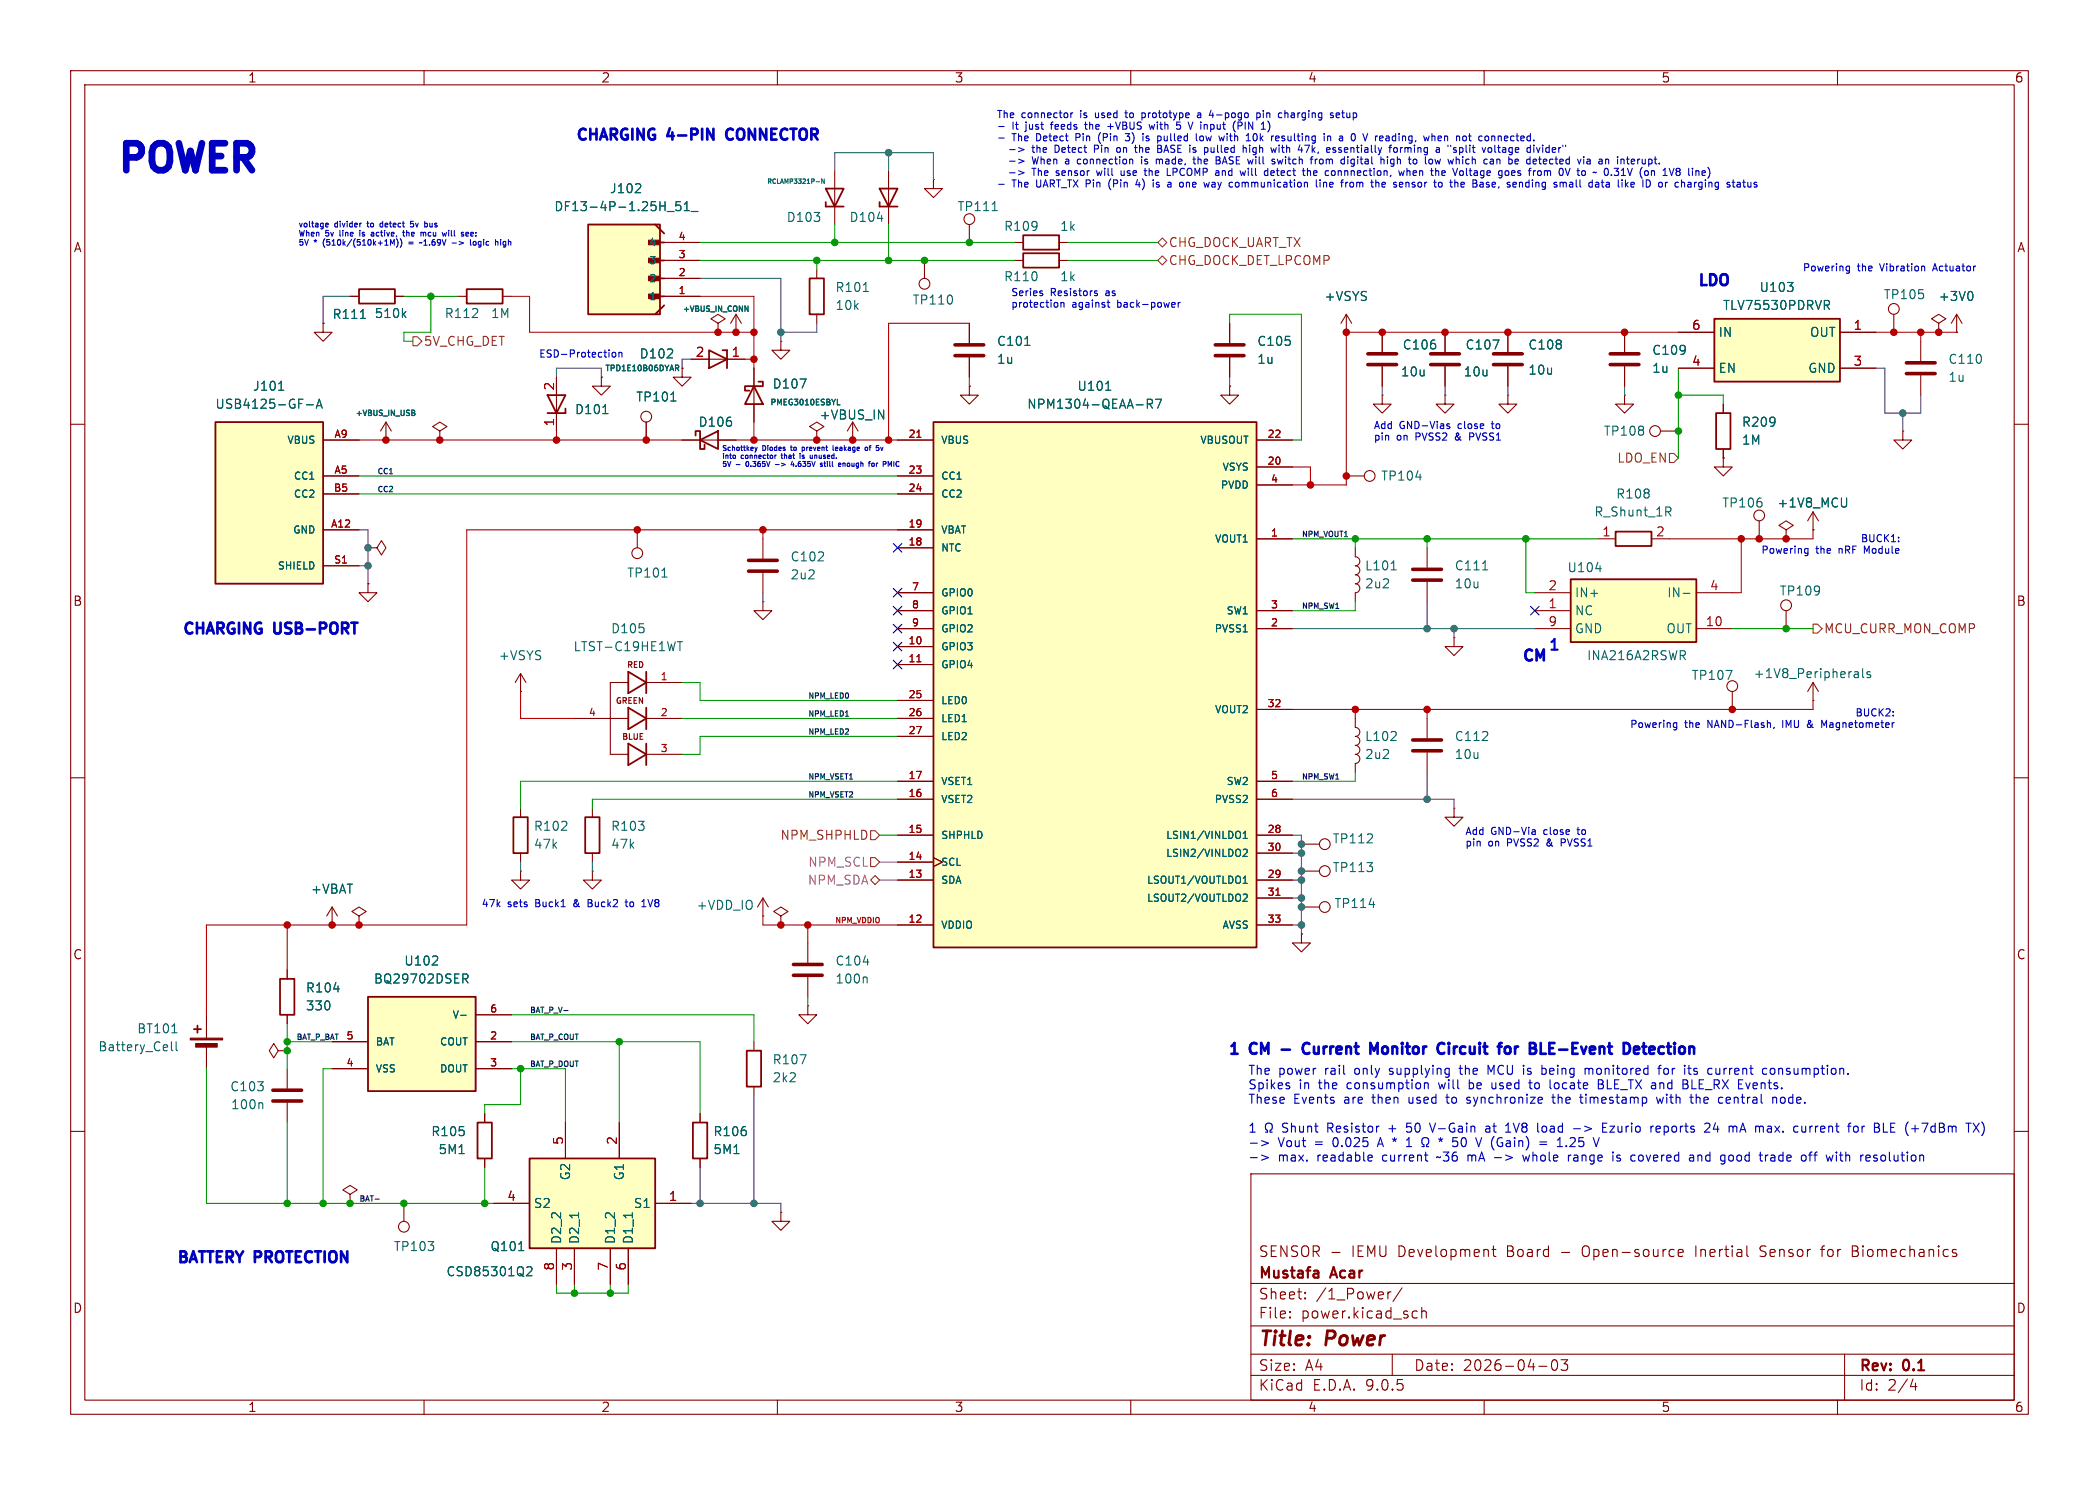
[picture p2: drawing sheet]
<svg xmlns="http://www.w3.org/2000/svg" width="297mm" height="210mm" viewBox="0 0 297 210" stroke-linecap="round" stroke-linejoin="round" font-family="sans-serif">
<defs><g id="words">
<text font-size="5.3" fill="#0000c2" x="15.9" y="25.7">POWER</text>
<g font-size="2.8" fill="#840000">
<text x="178" y="190.9">Title:</text>
<text x="187.7" y="190.9">Power</text>
</g>
<g font-size="2.1" fill="#0000c2">
<text x="81.2" y="20.4">CHARGING</text>
<text x="94.5" y="20.4">4-PIN</text>
<text x="103.7" y="20.4">CONNECTOR</text>
<text x="240" y="41">LDO</text>
<text x="25.6" y="90.2">CHARGING</text>
<text x="38.9" y="90.2">USB-PORT</text>
<text x="215.1" y="94">CM</text>
<text x="218.9" y="92.4">1</text>
<text x="173.5" y="149.7">1</text>
<text x="177" y="149.7">CM</text>
<text x="186.1" y="149.7">Current</text>
<text x="196.5" y="149.7">Monitor</text>
<text x="206.9" y="149.7">Circuit</text>
<text x="216.4" y="149.7">for</text>
<text x="221.6" y="149.7">BLE-Event</text>
<text x="235.7" y="149.7">Detection</text>
<text x="24.8" y="179.1">BATTERY PROTECTION</text>
</g>
<g font-size="2.1" fill="#840000">
<text x="178" y="178">SENSOR -</text>
<text x="191.3" y="178">IEMU Development</text>
<text x="213.5" y="178">Board</text>
<text x="221.3" y="178">-</text>
<text x="224.4" y="178">Open-source</text>
<text x="240.6" y="178">Inertial</text>
<text x="249.9" y="178">Sensor</text>
<text x="258.8" y="178">for</text>
<text x="263.2" y="178">Biomechanics</text>
<text x="178" y="184">Sheet:</text>
<text x="178" y="181.2">Mustafa</text>
<text x="186.2" y="184">/1_Power/</text>
<text x="188.5" y="181.2">Acar</text>
<text x="178" y="186.7">File:</text>
<text x="184.1" y="186.7">power.kicad_sch</text>
<text x="178" y="196.9">KiCad</text>
<text x="178" y="194.1">Size:</text>
<text x="184.7" y="194.1">A4</text>
<text x="185.7" y="196.9">E.D.A.</text>
<text x="193.3" y="196.9">9.0.5</text>
<text x="200" y="194.1">Date:</text>
<text x="207" y="194.1">2026-04-03</text>
<text x="263" y="194.3">Rev:</text>
<text x="263" y="196.9">Id:</text>
<text x="267.1" y="196.9">2/4</text>
<text x="269.4" y="194.3">0.1</text>
</g>
<g font-size="1.8" fill="#840000">
<text x="35" y="11.9">1</text>
<text x="85" y="11.9">2</text>
<text x="135" y="11.9">3</text>
<text x="185" y="11.9">4</text>
<text x="235" y="11.9">5</text>
<text x="285" y="11.9">6</text>
<text x="10.3" y="35.9">A</text>
<text x="285.3" y="35.9">A</text>
<text x="10.3" y="85.9">B</text>
<text x="285.3" y="85.9">B</text>
<text x="10.3" y="135.9">C</text>
<text x="285.3" y="135.9">C</text>
<text x="10.3" y="185.9">D</text>
<text x="285.3" y="185.9">D</text>
<text x="35" y="199.9">1</text>
<text x="85" y="199.9">2</text>
<text x="135" y="199.9">3</text>
<text x="185" y="199.9">4</text>
<text x="235" y="199.9">5</text>
<text x="285" y="199.9">6</text>
</g>
<g font-size="1.8" fill="#006464">
<text x="86.2" y="27.5">J102</text>
<text x="78.3" y="30.1">DF13-4P-1.25H_51_</text>
<text x="111.2" y="31.6">D103</text>
<text x="120.1" y="31.6">D104</text>
<text x="135.4" y="30.1">TP111</text>
<text x="142" y="32.9">R109</text>
<text x="149.9" y="32.9">1k</text>
<text x="118.1" y="41.5">R101</text>
<text x="142" y="40">R110</text>
<text x="149.9" y="40">1k</text>
<text x="248.9" y="41.5">U103</text>
<text x="47" y="45.3">R111</text>
<text x="52.9" y="45.2">510k</text>
<text x="62.8" y="45.2">R112</text>
<text x="69.4" y="45.2">1M</text>
<text x="118.1" y="44">10k</text>
<text x="129" y="43.3">TP110</text>
<text x="187.3" y="42.8">+VSYS</text>
<text x="243.1" y="47.9">IN</text>
<text x="243.7" y="44">TLV75530PDRVR</text>
<text x="256" y="47.9">OUT</text>
<text x="266.5" y="42.5">TP105</text>
<text x="274.2" y="42.8">+3V0</text>
<text x="90.4" y="50.9">D102</text>
<text x="141" y="49.1">C101</text>
<text x="141" y="51.7">1u</text>
<text x="177.8" y="49.1">C105</text>
<text x="177.8" y="51.7">1u</text>
<text x="198.1" y="53.4">10u</text>
<text x="198.4" y="49.6">C106</text>
<text x="207" y="53.4">10u</text>
<text x="207.3" y="49.6">C107</text>
<text x="216.2" y="49.6">C108</text>
<text x="216.2" y="53.2">10u</text>
<text x="233.7" y="50.4">C109</text>
<text x="233.7" y="52.9">1u</text>
<text x="243.1" y="52.9">EN</text>
<text x="255.8" y="52.9">GND</text>
<text x="275.6" y="51.7">C110</text>
<text x="30.4" y="58">USB4125-GF-A</text>
<text x="35.7" y="55.5">J101</text>
<text x="81.3" y="58.8">D101</text>
<text x="89.9" y="57">TP101</text>
<text x="109.2" y="55.2">D107</text>
<text x="115.9" y="59.5">+VBUS_IN</text>
<text x="145.3" y="58">NPM1304-QEAA-R7</text>
<text x="152.4" y="55.5">U101</text>
<text x="275.6" y="54.2">1u</text>
<text x="98.8" y="60.6">D106</text>
<text x="226.8" y="61.8">TP108</text>
<text x="246.4" y="60.6">R209</text>
<text x="246.4" y="63.1">1M</text>
<text x="195.3" y="68.2">TP104</text>
<text x="228.6" y="70.7">R108</text>
<text x="243.6" y="72">TP106</text>
<text x="251.4" y="72">+1V8_MCU</text>
<text x="225.5" y="73.3">R_Shunt_1R</text>
<text x="88.7" y="81.9">TP101</text>
<text x="111.8" y="79.6">C102</text>
<text x="111.8" y="82.1">2u2</text>
<text x="193" y="80.9">L101</text>
<text x="193" y="83.4">2u2</text>
<text x="205.7" y="80.9">C111</text>
<text x="205.7" y="83.4">10u</text>
<text x="221.7" y="81.1">U104</text>
<text x="86.4" y="89.8">D105</text>
<text x="222.8" y="89.8">GND</text>
<text x="222.8" y="84.7">IN+</text>
<text x="222.8" y="87.2">NC</text>
<text x="235.7" y="89.8">OUT</text>
<text x="235.8" y="84.7">IN-</text>
<text x="251.7" y="84.4">TP109</text>
<text x="70.5" y="93.6">+VSYS</text>
<text x="81.1" y="92.3">LTST-C19HE1WT</text>
<text x="224.5" y="93.6">INA216A2RSWR</text>
<text x="239.3" y="96.4">TP107</text>
<text x="248" y="96.1">+1V8_Peripherals</text>
<text x="193" y="105">L102</text>
<text x="193" y="107.5">2u2</text>
<text x="205.7" y="105">C112</text>
<text x="205.7" y="107.5">10u</text>
<text x="75.4" y="117.7">R102</text>
<text x="86.4" y="117.7">R103</text>
<text x="188.5" y="119.5">TP112</text>
<text x="75.4" y="120.2">47k</text>
<text x="86.4" y="120.2">47k</text>
<text x="188.5" y="123.5">TP113</text>
<text x="43.9" y="126.6">+VBAT</text>
<text x="98.5" y="128.9">+VDD_IO</text>
<text x="188.7" y="128.6">TP114</text>
<text x="57.1" y="136.8">U102</text>
<text x="118.1" y="136.8">C104</text>
<text x="43.2" y="140.6">R104</text>
<text x="43.2" y="143.1">330</text>
<text x="52.8" y="139.3">BQ29702DSER</text>
<text x="118.1" y="139.3">100n</text>
<text x="13.8" y="148.9">Battery_Cell</text>
<text x="19.3" y="146.3">BT101</text>
<text x="32.5" y="154.5">C103</text>
<text x="109.2" y="150.7">R107</text>
<text x="109.2" y="153.3">2k2</text>
<text x="32.6" y="157.1">100n</text>
<text x="60.9" y="160.9">R105</text>
<text x="100.8" y="160.9">R106</text>
<text x="62" y="163.4">5M1</text>
<text x="80.9" y="167" transform="rotate(-90 80.9 167)">G2</text>
<text x="88.5" y="167" transform="rotate(-90 88.5 167)">G1</text>
<text x="100.8" y="163.4">5M1</text>
<text x="75.4" y="171">S2</text>
<text x="89.6" y="171">S1</text>
<text x="55.6" y="177.1">TP103</text>
<text x="69.3" y="177.1">Q101</text>
<text x="79.6" y="176" transform="rotate(-90 79.6 176)">D2_2</text>
<text x="82.1" y="176" transform="rotate(-90 82.1 176)">D2_1</text>
<text x="87.2" y="176" transform="rotate(-90 87.2 176)">D1_2</text>
<text x="89.8" y="176" transform="rotate(-90 89.8 176)">D1_1</text>
<text x="63.1" y="180.7">CSD85301Q2</text>
</g>
<g font-size="1.8" fill="#725600">
<text x="165.3" y="35.2">CHG_DOCK_UART_TX</text>
<text x="165.3" y="37.7">CHG_DOCK_DET_LPCOMP</text>
<text x="59.9" y="49.1">5V_CHG_DET</text>
<text x="228.8" y="65.6">LDO_EN</text>
<text x="258" y="89.8">MCU_CURR_MON_COMP</text>
<text x="110.3" y="119">NPM_SHPHLD</text>
</g>
<g font-size="1.8" fill="#a90000">
<text x="239.3" y="46.7">6</text>
<text x="262.2" y="46.7">1</text>
<text x="98.4" y="50.5">2</text>
<text x="103.4" y="50.5">1</text>
<text x="239.3" y="51.8">4</text>
<text x="262.2" y="51.8">3</text>
<text x="78.5" y="55.3" transform="rotate(-90 78.5 55.3)">2</text>
<text x="78.5" y="60.4" transform="rotate(-90 78.5 60.4)">1</text>
<text x="226.6" y="75.9">1</text>
<text x="234.2" y="75.9">2</text>
<text x="219" y="83.6">2</text>
<text x="241.9" y="83.6">4</text>
<text x="219" y="88.6">9</text>
<text x="219" y="86.1">1</text>
<text x="241.3" y="88.6">10</text>
<text x="79.8" y="162" transform="rotate(-90 79.8 162)">5</text>
<text x="87.4" y="162" transform="rotate(-90 87.4 162)">2</text>
<text x="71.7" y="169.9">4</text>
<text x="94.5" y="169.9">1</text>
<text x="78.5" y="179.8" transform="rotate(-90 78.5 179.8)">8</text>
<text x="81" y="179.8" transform="rotate(-90 81 179.8)">3</text>
<text x="86.1" y="179.8" transform="rotate(-90 86.1 179.8)">7</text>
<text x="88.6" y="179.8" transform="rotate(-90 88.6 179.8)">6</text>
</g>
<g font-size="1.8" fill="#c200c2">
<text x="114.2" y="125.3">NPM_SDA</text>
<text x="114.3" y="122.8">NPM_SCL</text>
</g>
<g font-size="1.8" fill="#0000c2">
<text x="176.5" y="152.2">The</text>
<text x="176.5" y="154.3">Spikes</text>
<text x="180.9" y="152.2">power</text>
<text x="183.8" y="154.3">in</text>
<text x="186.8" y="154.3">the</text>
<text x="187.6" y="152.2">rail</text>
<text x="190.9" y="154.3">consumption</text>
<text x="192" y="152.2">only</text>
<text x="197.1" y="152.2">supplying</text>
<text x="204.1" y="154.3">will</text>
<text x="207.3" y="152.2">the</text>
<text x="208.6" y="154.3">be</text>
<text x="211.5" y="152.2">MCU is</text>
<text x="212" y="154.3">used</text>
<text x="217.6" y="154.3">to</text>
<text x="219.6" y="152.2">being</text>
<text x="220.7" y="154.3">locate</text>
<text x="225.9" y="152.2">monitored</text>
<text x="227.8" y="154.3">BLE_TX and</text>
<text x="236.6" y="152.2">for</text>
<text x="240.2" y="154.3">BLE_RX</text>
<text x="240.4" y="152.2">its</text>
<text x="244" y="152.2">current</text>
<text x="248.3" y="154.3">Events.</text>
<text x="251.9" y="152.2">consumption.</text>
<text x="176.5" y="156.3">These</text>
<text x="176.5" y="160.4">1</text>
<text x="181.6" y="160.4">Shunt</text>
<text x="183" y="156.3">Events</text>
<text x="188.1" y="160.4">Resistor</text>
<text x="190.3" y="156.3">are</text>
<text x="194.6" y="156.3">then</text>
<text x="197" y="160.4">+</text>
<text x="199.8" y="160.4">50</text>
<text x="199.9" y="156.3">used</text>
<text x="203.4" y="160.4">V-Gain</text>
<text x="205.5" y="156.3">to</text>
<text x="208.5" y="156.3">synchronize</text>
<text x="211.4" y="160.4">at</text>
<text x="214.5" y="160.4">1V8</text>
<text x="219.2" y="160.4">load</text>
<text x="220.9" y="156.3">the</text>
<text x="224.5" y="160.4">-&gt;</text>
<text x="225.1" y="156.3">timestamp</text>
<text x="228.8" y="160.4">Ezurio</text>
<text x="235.9" y="160.4">reports</text>
<text x="236.1" y="156.3">with</text>
<text x="241.1" y="156.3">the</text>
<text x="243.8" y="160.4">24</text>
<text x="245.3" y="156.3">central</text>
<text x="247.4" y="160.4">mA</text>
<text x="251.3" y="160.4">max.</text>
<text x="253.1" y="156.3">node.</text>
<text x="257" y="160.4">current</text>
<text x="265" y="160.4">for</text>
<text x="268.8" y="160.4">BLE</text>
<text x="273.5" y="160.4">(+7dBm</text>
<text x="180.9" y="164.5">max.</text>
<text x="186.2" y="162.4">=</text>
<text x="186.5" y="164.5">readable</text>
<text x="195.6" y="162.4">A *</text>
<text x="195.9" y="164.5">current</text>
<text x="203.9" y="164.5">~36</text>
<text x="205" y="162.4">*</text>
<text x="208.4" y="164.5">mA</text>
<text x="210.8" y="162.4">V (Gain)</text>
<text x="212.4" y="164.5">-&gt;</text>
<text x="216.7" y="164.5">whole</text>
<text x="220.1" y="162.4">=</text>
<text x="222.9" y="162.4">1.25</text>
<text x="223.3" y="164.5">range</text>
<text x="229.8" y="164.5">is</text>
<text x="232.6" y="164.5">covered</text>
<text x="241.1" y="164.5">and</text>
<text x="245.8" y="164.5">good</text>
<text x="251.6" y="164.5">trade</text>
<text x="257.7" y="164.5">off</text>
<text x="261.4" y="164.5">with</text>
<text x="266.4" y="164.5">resolution</text>
</g>
<g font-size="1.4" fill="#0000c2">
<text x="141" y="16.9">The</text>
<text x="144.6" y="16.9">connector</text>
<text x="153.1" y="16.9">is</text>
<text x="155.4" y="16.9">used</text>
<text x="160" y="16.9">to</text>
<text x="162.5" y="16.9">prototype</text>
<text x="170.7" y="16.9">a</text>
<text x="172.6" y="16.9">4-pogo</text>
<text x="179.5" y="16.9">pin</text>
<text x="182.9" y="16.9">charging</text>
<text x="190.5" y="16.9">setup</text>
<text x="143.3" y="18.6">It</text>
<text x="143.3" y="20.2">The</text>
<text x="145.3" y="18.6">just</text>
<text x="146.6" y="21.8">the</text>
<text x="146.6" y="23.5">When</text>
<text x="146.8" y="20.2">Detect</text>
<text x="149.2" y="18.6">feeds</text>
<text x="150" y="21.8">Detect</text>
<text x="151.5" y="23.5">a</text>
<text x="152.7" y="20.2">Pin</text>
<text x="153.4" y="23.5">connection</text>
<text x="154.3" y="18.6">the</text>
<text x="155.8" y="21.8">Pin</text>
<text x="156.1" y="20.2">(Pin</text>
<text x="157.7" y="18.6">+VBUS</text>
<text x="159.2" y="21.8">on</text>
<text x="160.2" y="20.2">3)</text>
<text x="162.1" y="21.8">the</text>
<text x="162.7" y="23.5">is</text>
<text x="162.9" y="20.2">is</text>
<text x="163.9" y="18.6">with</text>
<text x="165.1" y="23.5">made,</text>
<text x="165.2" y="20.2">pulled</text>
<text x="165.5" y="21.8">BASE</text>
<text x="168" y="18.6">5</text>
<text x="170" y="18.6">V input</text>
<text x="170.3" y="21.8">is</text>
<text x="170.6" y="23.5">the</text>
<text x="171" y="20.2">low</text>
<text x="172.6" y="21.8">pulled</text>
<text x="174" y="23.5">BASE</text>
<text x="174.5" y="20.2">with</text>
<text x="176.7" y="18.6">(PIN</text>
<text x="178.4" y="21.8">high</text>
<text x="178.6" y="20.2">10k</text>
<text x="178.8" y="23.5">will</text>
<text x="182.4" y="20.2">resulting</text>
<text x="182.5" y="23.5">switch</text>
<text x="182.6" y="21.8">with</text>
<text x="186.7" y="21.8">47k,</text>
<text x="188.2" y="23.5">from</text>
<text x="190.1" y="20.2">in</text>
<text x="191" y="21.8">essentially</text>
<text x="192.5" y="20.2">a</text>
<text x="192.7" y="23.5">digital</text>
<text x="194.5" y="20.2">0</text>
<text x="196.5" y="20.2">V reading,</text>
<text x="198.6" y="23.5">high</text>
<text x="200.1" y="21.8">forming</text>
<text x="202.9" y="23.5">to</text>
<text x="205.4" y="23.5">low</text>
<text x="205.5" y="20.2">when</text>
<text x="207" y="21.8">a</text>
<text x="208.9" y="21.8">&quot;split</text>
<text x="209" y="23.5">which</text>
<text x="210.3" y="20.2">not</text>
<text x="213.8" y="20.2">connected.</text>
<text x="214" y="21.8">voltage</text>
<text x="214.2" y="23.5">can</text>
<text x="218" y="23.5">be</text>
<text x="220.6" y="21.8">divider&quot;</text>
<text x="220.8" y="23.5">detected</text>
<text x="228.3" y="23.5">via</text>
<text x="231.5" y="23.5">an</text>
<text x="234.4" y="23.5">interupt.</text>
<text x="143" y="25.1">-&gt;</text>
<text x="143.3" y="26.7">The</text>
<text x="146.6" y="25.1">The</text>
<text x="146.8" y="26.7">UART_TX Pin</text>
<text x="150.2" y="25.1">sensor</text>
<text x="156.2" y="25.1">will</text>
<text x="157.6" y="26.7">(Pin</text>
<text x="159.8" y="25.1">use</text>
<text x="161.7" y="26.7">4)</text>
<text x="163.5" y="25.1">the</text>
<text x="164.4" y="26.7">is</text>
<text x="166.7" y="26.7">a</text>
<text x="166.9" y="25.1">LPCOMP</text>
<text x="168.6" y="26.7">one</text>
<text x="172.4" y="26.7">way</text>
<text x="174" y="25.1">and</text>
<text x="176.2" y="26.7">communication</text>
<text x="177.8" y="25.1">will</text>
<text x="181.4" y="25.1">detect</text>
<text x="187.1" y="25.1">the</text>
<text x="188.7" y="26.7">line</text>
<text x="190.5" y="25.1">connnection,</text>
<text x="192.5" y="26.7">from</text>
<text x="197.1" y="26.7">the</text>
<text x="200.5" y="26.7">sensor</text>
<text x="201.2" y="25.1">when</text>
<text x="206" y="25.1">the</text>
<text x="206.5" y="26.7">to</text>
<text x="209" y="26.7">the</text>
<text x="209.4" y="25.1">Voltage</text>
<text x="212.4" y="26.7">Base,</text>
<text x="216.1" y="25.1">goes</text>
<text x="217.5" y="26.7">sending</text>
<text x="220.6" y="25.1">from</text>
<text x="224.4" y="26.7">small</text>
<text x="225.1" y="25.1">0V</text>
<text x="228" y="25.1">to</text>
<text x="229.6" y="26.7">data</text>
<text x="230.5" y="25.1">~ 0.31V</text>
<text x="234" y="26.7">like</text>
<text x="237.6" y="25.1">(on</text>
<text x="237.7" y="26.7">ID</text>
<text x="240.2" y="26.7">or</text>
<text x="241.1" y="25.1">1V8</text>
<text x="242.8" y="26.7">charging</text>
<text x="245" y="25.1">line)</text>
<text x="255" y="38.6">Powering</text>
<text x="262.9" y="38.6">the</text>
<text x="266.3" y="38.6">Vibration</text>
<text x="274" y="38.6">Actuator</text>
<text x="143" y="42.1">Series</text>
<text x="143" y="43.7">protection</text>
<text x="148.7" y="42.1">Resistors</text>
<text x="151.7" y="43.7">against</text>
<text x="156.7" y="42.1">as</text>
<text x="158.3" y="43.7">back-power</text>
<text x="76.2" y="50.8">ESD-Protection</text>
<text x="194.3" y="60.9">Add</text>
<text x="194.3" y="62.5">pin</text>
<text x="197.7" y="62.5">on</text>
<text x="198" y="60.9">GND-Vias</text>
<text x="200.5" y="62.5">PVSS2</text>
<text x="206.3" y="62.5">&amp;</text>
<text x="206.5" y="60.9">close</text>
<text x="208.6" y="62.5">PVSS1</text>
<text x="211.6" y="60.9">to</text>
<text x="263.2" y="76.9">BUCK1:</text>
<text x="249.1" y="78.5">Powering</text>
<text x="256.9" y="78.5">the</text>
<text x="260.3" y="78.5">nRF</text>
<text x="264.2" y="78.5">Module</text>
<text x="262.4" y="101.5">BUCK2:</text>
<text x="230.5" y="103.2">Powering</text>
<text x="238.4" y="103.2">the</text>
<text x="241.8" y="103.2">NAND-Flash,</text>
<text x="252.6" y="103.2">IMU</text>
<text x="256.4" y="103.2">&amp;</text>
<text x="258.6" y="103.2">Magnetometer</text>
<text x="207.3" y="118.3">Add</text>
<text x="207.3" y="119.9">pin</text>
<text x="210.6" y="119.9">on</text>
<text x="211" y="118.3">GND-Via</text>
<text x="213.5" y="119.9">PVSS2</text>
<text x="218.7" y="118.3">close</text>
<text x="219.3" y="119.9">&amp;</text>
<text x="221.6" y="119.9">PVSS1</text>
<text x="223.7" y="118.3">to</text>
<text x="68.1" y="128.5">47k</text>
<text x="71.9" y="128.5">sets</text>
<text x="76" y="128.5">Buck1</text>
<text x="81.6" y="128.5">&amp;</text>
<text x="83.9" y="128.5">Buck2</text>
<text x="89.5" y="128.5">to</text>
<text x="92" y="128.5">1V8</text>
</g>
<g font-size="1.4" fill="#006464">
<text x="91.7" y="35">4</text>
<text x="91.7" y="40.1">2</text>
<text x="91.7" y="37.6">3</text>
<text x="91.7" y="42.6">1</text>
<text x="40.5" y="63">VBUS</text>
<text x="133.1" y="63">VBUS</text>
<text x="169.7" y="63">VBUSOUT</text>
<text x="41.5" y="68">CC1</text>
<text x="41.5" y="70.6">CC2</text>
<text x="133.1" y="68">CC1</text>
<text x="133.1" y="70.6">CC2</text>
<text x="172.6" y="69.3">PVDD</text>
<text x="172.9" y="66.8">VSYS</text>
<text x="41.4" y="75.7">GND</text>
<text x="133.1" y="75.7">VBAT</text>
<text x="171.8" y="76.9">VOUT1</text>
<text x="39.2" y="80.7">SHIELD</text>
<text x="133.1" y="78.2">NTC</text>
<text x="133.1" y="84.6">GPIO0</text>
<text x="133.1" y="87.1">GPIO1</text>
<text x="133.1" y="89.6">GPIO2</text>
<text x="171.7" y="89.6">PVSS1</text>
<text x="173.4" y="87.1">SW1</text>
<text x="133.1" y="92.2">GPIO3</text>
<text x="133.1" y="94.7">GPIO4</text>
<text x="133.1" y="99.8">LED0</text>
<text x="171.8" y="101.1">VOUT2</text>
<text x="133.1" y="102.3">LED1</text>
<text x="133.1" y="104.9">LED2</text>
<text x="133.1" y="111.2">VSET1</text>
<text x="133.1" y="113.8">VSET2</text>
<text x="171.7" y="113.8">PVSS2</text>
<text x="173.4" y="111.2">SW2</text>
<text x="133.1" y="118.8">SHPHLD</text>
<text x="164.9" y="118.8">LSIN1/VINLDO1</text>
<text x="133.1" y="125.2">SDA</text>
<text x="133.1" y="122.7">SCL</text>
<text x="162.2" y="125.2">LSOUT1/VOUTLDO1</text>
<text x="164.9" y="121.4">LSIN2/VINLDO2</text>
<text x="133.1" y="131.5">VDDIO</text>
<text x="162.2" y="127.7">LSOUT2/VOUTLDO2</text>
<text x="172.9" y="131.5">AVSS</text>
<text x="53.1" y="148.1">BAT</text>
<text x="62.1" y="148.1">COUT</text>
<text x="63.9" y="144.2">V-</text>
<text x="53.1" y="151.9">VSS</text>
<text x="62.1" y="151.9">DOUT</text>
</g>
<g font-size="1.4" fill="#a90000">
<text x="95.9" y="34">4</text>
<text x="95.9" y="41.7">1</text>
<text x="95.9" y="39.1">2</text>
<text x="95.9" y="36.6">3</text>
<text x="47.2" y="62">A9</text>
<text x="128.4" y="62">21</text>
<text x="179.2" y="62">22</text>
<text x="179.2" y="65.8">20</text>
<text x="47.1" y="69.6">B5</text>
<text x="47.2" y="67.1">A5</text>
<text x="128.4" y="67.1">23</text>
<text x="128.4" y="69.6">24</text>
<text x="179.7" y="68.3">4</text>
<text x="46.7" y="74.7">A12</text>
<text x="128.4" y="74.7">19</text>
<text x="128.4" y="77.2">18</text>
<text x="179.7" y="75.9">1</text>
<text x="47.2" y="79.8">S1</text>
<text x="128.9" y="83.6">7</text>
<text x="128.9" y="86.1">8</text>
<text x="128.9" y="88.6">9</text>
<text x="179.7" y="88.6">2</text>
<text x="179.7" y="86.1">3</text>
<text x="128.4" y="91.2">10</text>
<text x="128.4" y="93.7">11</text>
<text x="83.2" y="101.3">4</text>
<text x="93.4" y="96.3">1</text>
<text x="93.4" y="101.3">2</text>
<text x="128.4" y="98.8">25</text>
<text x="128.4" y="101.3">26</text>
<text x="179.2" y="100.1">32</text>
<text x="93.4" y="106.4">3</text>
<text x="128.4" y="103.9">27</text>
<text x="128.4" y="110.2">17</text>
<text x="128.4" y="112.8">16</text>
<text x="179.7" y="112.8">6</text>
<text x="179.7" y="110.2">5</text>
<text x="128.4" y="117.9">15</text>
<text x="179.2" y="117.9">28</text>
<text x="128.4" y="124.2">13</text>
<text x="128.4" y="121.7">14</text>
<text x="179.2" y="120.4">30</text>
<text x="179.2" y="124.2">29</text>
<text x="128.4" y="130.6">12</text>
<text x="179.2" y="130.6">33</text>
<text x="179.2" y="126.7">31</text>
<text x="69.2" y="143.3">6</text>
<text x="48.9" y="147.1">5</text>
<text x="69.2" y="147.1">2</text>
<text x="48.9" y="150.9">4</text>
<text x="69.2" y="150.9">3</text>
</g>
<g font-size="1.1" fill="#0000c2">
<text x="42.2" y="32.4">voltage</text>
<text x="42.2" y="33.7">When</text>
<text x="42.2" y="34.9">5V</text>
<text x="44.5" y="34.9">*</text>
<text x="46" y="34.9">(510k/(510k+1M))</text>
<text x="46.1" y="33.7">5v</text>
<text x="47.4" y="32.4">divider</text>
<text x="48.4" y="33.7">line</text>
<text x="51.5" y="33.7">is</text>
<text x="52.3" y="32.4">to</text>
<text x="53.4" y="33.7">active,</text>
<text x="54.4" y="32.4">detect</text>
<text x="58.3" y="33.7">the</text>
<text x="58.4" y="34.9">=</text>
<text x="59" y="32.4">5v</text>
<text x="60.3" y="34.9">~1.69V</text>
<text x="61.1" y="33.7">mcu</text>
<text x="61.3" y="32.4">bus</text>
<text x="64.4" y="33.7">will</text>
<text x="65.2" y="34.9">-&gt;</text>
<text x="67.4" y="33.7">see:</text>
<text x="68.1" y="34.9">logic</text>
<text x="71.9" y="34.9">high</text>
</g>
<g font-size="1.1" fill="#006464">
<text x="96.5" y="44.3">+VBUS_IN_CONN</text>
<text x="85.5" y="52.7">TPD1E10B06DYAR</text>
<text x="50.2" y="59">+VBUS_IN_USB</text>
<text x="108.9" y="57.5">PMEG3010ESBYL</text>
</g>
<g font-size="1.1" fill="#0f0f0f">
<text x="53.3" y="67.1">CC1</text>
<text x="53.3" y="69.6">CC2</text>
<text x="184.1" y="76">NPM_VOUT1</text>
<text x="184.1" y="86.2">NPM_SW1</text>
<text x="114.3" y="101.4">NPM_LED1</text>
<text x="114.3" y="98.9">NPM_LED0</text>
<text x="114.3" y="103.9">NPM_LED2</text>
<text x="114.3" y="110.3">NPM_VSET1</text>
<text x="114.3" y="112.8">NPM_VSET2</text>
<text x="184.1" y="110.3">NPM_SW1</text>
<text x="74.9" y="143.3">BAT_P_V-</text>
<text x="41.9" y="147.1">BAT_P_BAT</text>
<text x="74.9" y="147.1">BAT_P_COUT</text>
<text x="74.9" y="150.9">BAT_P_DOUT</text>
<text x="50.8" y="170">BAT-</text>
</g>
<g font-size="1.1" fill="#840000">
<text x="88.6" y="94.7">RED</text>
<text x="87" y="99.7">GREEN</text>
<text x="87.9" y="104.8">BLUE</text>
</g>
<text font-size="1.1" fill="#c20000" x="118.1" y="130.6">NPM_VDDIO</text>
<g font-size="1" fill="#0000c2">
<text x="102.1" y="64">Schottkey</text>
<text x="102.1" y="65.1">into</text>
<text x="105" y="65.1">connector</text>
<text x="108" y="64">Diodes</text>
<text x="111" y="65.1">that</text>
<text x="112.3" y="64">to</text>
<text x="113.9" y="65.1">is</text>
<text x="114.2" y="64">prevent</text>
<text x="115.6" y="65.1">unused.</text>
<text x="118.9" y="64">leakage</text>
<text x="123.8" y="64">of</text>
<text x="102.1" y="66.2">5V</text>
<text x="104.2" y="66.2">-</text>
<text x="105.9" y="66.2">0.365V</text>
<text x="110.4" y="66.2">-&gt;</text>
<text x="113" y="66.2">4.635V</text>
<text x="117.4" y="66.2">still</text>
<text x="120.3" y="66.2">enough</text>
<text x="124.9" y="66.2">for</text>
<text x="127.2" y="66.2">PMIC</text>
</g>
<text font-size=".9" fill="#006464" x="108.4" y="26.2">RCLAMP3321P-N</text>
</g></defs>
<g fill="none" stroke="#840000" stroke-width=".15">
<path d="M10 10h277v190h-277zM12 12h273v186h-273zM60 10v2M110 10v2M160 10v2M210 10v2M260 10v2M104.1 47h.1M104.1 44.5l-.7 1.2M104.1 44.5l.8 1.2M104.1 44.5v2.5M195.6 55.9v1.3h1.2l-1.2 1.2-1.3-1.2h1.3"/>
<path d="M195.6 55.9h.1M229.9 47v2.8M229.9 51.8v2.8M10 60h2M90.2 74.9v2.6M285 60h2M52.1 82.6v1.2h1.2l-1.2 1.3-1.3-1.3h1.3M52.1 82.6h.1M10 110h2M285 110h2M40.6 137.2v1.2M47 130.8h.1"/>
<path d="M47 128.3l-.8 1.2M47 128.3l.8 1.2M47 128.3v2.5M50.8 129.5l1-.6-1-.6-1 .6 1 .6v1.3M50.8 130.8h.1M29.2 143.5v3.3M29.2 147.8v3.3M39.4 148.6l-.7-1-.6 1 .6 1 .7-1h1.2M40.6 148.6h.1M40.6 143.5v1.3M40.6 151.1v2.8M40.6 156v2.8"/>
<path d="M10 160h2M57.1 170.2v2.5M177 166h108v32h-108zM188.5 177.1h1.1M211.1 176.7h.6M211.3 176.2v1.3l.1 .1 .3 .1M237.5 177.2l.7-.1-.1-.3-.4-.1-.2 .2v.7l.2 .1 .4-.1M240 176.2v1.5M249 177.6l.6 .1M249.3 176.2l-.1 .1a.36 .36 0 0 0-.2 .3 .36 .36 0 0 0 .3 .3M257.6 176.7h.6M258.2 176.2l-.3 .1-.1 .1v1.3"/>
<path d="M262.1 176.9h.5M262.6 176.9l.2 .1M262.7 176.3l-.6-.1v1.5h.6M262.7 176.8l-.1 .1M276.8 177.3l.1 .1-.1 .2M285 160h2M60 198v2M110 198v2M160 198v2M177 194.5h108M177 191.5h108M177 187.5h108"/>
<path d="M177 181.5h108M182.5 186.3h.1l-.1 .1M182.5 186.3v.1M182.5 185.5v.1M182.5 185.5h.1l-.1 .1M184.7 183.6v.1M184.7 183.6h-.1l.1 .1M184.7 182.8v.1M184.7 182.8h-.1l.1 .1M196.8 182.7l-.3 .1-.1 .2M197 191.5v3M198.4 182.1l-1.3 2"/>
<path d="M200.1 185.4l.4 .1M200.5 186.3l-.4 .1M201.2 185.5a.37 .37 0 0 1 .6 .1v.8M201.2 184.9v1.5M210 198v2M217.7 193.2h1.2M219.7 192.4a.36 .36 0 0 1 .3-.1 .36 .36 0 0 1 .3 .3 .77 .77 0 0 1-.4 1.2 .91 .91 0 0 1-.2-1.4zM220.9 192.3h.9l-.5 .6a.41 .41 0 0 1 .5 .3v.3l-.1 .2-.6 .1-.2-.1M260 198v2M261 191.5v6.5M270.7 195l-.4 1.1h.9M271 195.6v1"/>
<circle cx="90.2" cy="78.2" r=".76"/>
<circle cx="57.1" cy="173.5" r=".76"/>
</g>
<path d="M227.8 50h4.1M227.8 51.6h4.1M38.6 154.2h4.1M38.6 155.7h4.1" fill="none" stroke="#840000" stroke-width=".51"/>
<path d="M105.4 43.3l.4 .7v-.7M93.7 81.6h.7M47.2 139.9h.8M24.3 147.3v1.1l.1 .2M24.3 146.1h.7M24.9 147.3v1.1l.2 .2M37 155.9l.2 .2v.7" fill="none" stroke="#006464" stroke-width=".15"/>
<path d="M39.6 138.4h2.1v5.1h-2.1zM27.4 145.5h1M27.9 145v1.1" fill="none" stroke="#840000" stroke-width=".25"/>
<g fill="#840000" stroke="#840000" stroke-width=".15">
<path d="M26.9 146.8h4.6v.3h-4.6z"/>
<path d="M27.7 147.6h3v.5h-3z"/>
</g>
<path d="M83.2 31.8h10.2v12.7h-10.2z" fill="#ffffc2"/>
<path d="M83.2 31.8h10.2v12.7h-10.2zM92.1 39.4h1.9M92.1 36.8h1.9M92.1 34.3h1.9M92.7 31.8l1.3 1.2M92.1 41.9h1.9M94 43.2l-1.3 1.3" fill="none" stroke="#840000" stroke-width=".25"/>
<g fill="#840000" stroke="#840000" stroke-width=".15">
<path d="M91.8 41.6h1.5v.6h-1.5z"/>
<path d="M91.8 39.1h1.5v.6h-1.5z"/>
<path d="M91.8 36.5h1.5v.6h-1.5z"/>
<path d="M91.8 34h1.5v.6h-1.5z"/>
</g>
<path d="M94 39.4h5.1M94 36.8h5.1M94 34.3h5.1M54.6 59.7l-.8 1.3M54.6 59.7l.8 1.3M54.6 59.7v2.5M94 41.9h5.1M54.6 62.2h.1M49.5 168.9l1-.6-1-.7-1 .7 1 .6v1.3M49.5 170.2h.1" fill="none" stroke="#840000" stroke-width=".15"/>
<path d="M90.5 26l.2 .2-.1 .3-.7 .7h.8M94.4 29.9h1M96.3 28.5h-.6l-.1 .6 .2-.1 .4 .1 .1 .1v.5l-.2 .1h-.3l-.2-.1M96.8 29.8h.8M96.8 28.9l.4-.4v1.3M97.8 29.9h1M58.3 58l.3 .1 .1 .1-.2 .2M58.3 58.4h.2M58.5 58.4l.2 .1v.2l-.4 .1" fill="none" stroke="#006464" stroke-width=".15"/>
<path d="M74.9 163.8h17.8v12.7h-17.8z" fill="#ffffc2"/>
<path d="M105.7 148.6h2v5.1h-2zM74.9 163.8h17.8v12.7h-17.8z" fill="none" stroke="#840000" stroke-width=".25"/>
<path d="M80 158.8v5M87.6 158.8v5M106.7 147.3v1.3M106.7 153.7v1.2M69.8 170.2h5.1M78.7 176.5v5.1M81.3 176.5v5.1M86.4 176.5v5.1M88.9 176.5v5.1M92.7 170.2h5.1" fill="none" stroke="#840000" stroke-width=".15"/>
<path d="M113.2 149.2h.8l-.5 1.2M73.4 176.9h.7M74.6 179.2l.4-.1 .2 .2 .1 .2-.1 .2-.7 .7h.8M81.9 171.5v.7M89.5 171.5v.7" fill="none" stroke="#006464" stroke-width=".15"/>
<path d="M30.5 59.7h15.2v22.9h-15.2z" fill="#ffffc2"/>
<g fill="none" stroke="#840000" stroke-width=".25">
<path d="M114.6 39.4h2v5.1h-2zM30.5 59.7h15.2v22.9h-15.2zM50.8 40.9h5.1v2h-5.1zM66 40.9h5.1v2h-5.1zM106.7 54.6l1.2 2.6h-2.5zM107.3 54h.6v.6h-2.5v.6h.6M228.6 75.2h5.1v2h-5.1zM88.9 95l2.5 1.5-2.5 1.5zM91.4 95v3M72.6 115.6h2.1v5.1h-2.1zM82.8 115.6h2v5.1h-2zM88.9 100.1l2.5 1.5-2.5 1.5z"/>
<path d="M88.9 105.2l2.5 1.5-2.5 1.5zM91.4 100.1v3M91.4 105.2v3M67.6 158.8h2v5h-2zM98 158.8h2.1v5h-2.1z"/>
</g>
<g fill="none" stroke="#840000" stroke-width=".15">
<path d="M115.6 38.1v1.3M130.8 36.8v2.6M132.1 25.4v1.3h1.2l-1.2 1.2-1.3-1.2h1.3M132.1 25.4h.1M137.2 31.8v2.5M45.7 45.7v1.3h1.3l-1.3 1.3-1.3-1.3h1.3M45.7 45.7h.1M49.5 41.9h1.3M55.9 41.9h1.2M64.8 41.9h1.2M71.1 41.9h1.3M101.6 45.7l1-.6-1-.6-1 .6 1 .6v1.3"/>
<path d="M101.6 47h.1M106.7 52.1v7.6M110.5 48.3v1.2h1.3l-1.3 1.3-1.3-1.3h1.3M110.5 48.3h.1M115.6 44.5v1.2M120.6 59.7l-.7 1.3M120.6 59.7l.8 1.3M120.6 59.7v2.5M174 54.6v1.3h1.3l-1.3 1.3-1.3-1.3h1.3M174 54.6h.1M195.6 47v2.8M195.6 51.8v2.8"/>
<path d="M204.5 55.9v1.3h1.2l-1.2 1.2-1.3-1.2h1.3M204.5 55.9h.1M204.5 47v2.8M204.5 51.8v2.8M213.4 55.9v1.3h1.2l-1.2 1.2-1.3-1.2h1.3M213.4 55.9h.1M213.4 47v2.8M213.4 51.8v2.8M229.9 55.9v1.3h1.2l-1.2 1.2-1.3-1.2h1.3M229.9 55.9h.1M45.7 62.2h5.1M45.7 67.3h5.1"/>
<path d="M45.7 69.9h5.1M45.7 74.9h5.1M107.9 76.2v2.8M115.6 61l1-.7-1-.6-1 .6 1 .7v1.2M115.6 62.2h.1M120.6 62.2h.1M226.1 76.2h2.5M233.7 76.2h2.5M234.9 61h2.6M248.9 73.7v2.5M252.7 74.9l1-.6-1-.6-1 .6 1 .6v1.3M252.7 76.2h.1"/>
<path d="M256.5 74.9h.1M256.5 72.4l-.7 1.3M256.5 72.4l.8 1.3M256.5 72.4v2.5M45.7 80h5.1M73.7 97.8h.1M73.7 95.3l-.8 1.2M73.7 95.3l.7 1.2M73.7 95.3v2.5M88.9 96.5h-2.5v10.2h2.5M91.4 96.5h5.1M107.9 85.1v1.3h1.3l-1.3 1.2-1.2-1.2h1.2"/>
<path d="M107.9 85.1h.1M107.9 81v2.8M245.1 97.8v2.5M252.7 86.4v2.5M256.5 99.1h.1M256.5 96.5v2.6M256.5 96.5l-.7 1.3M256.5 96.5l.8 1.3M73.7 114.3v1.3M81.3 101.6h7.6M83.8 114.3v1.3M91.4 106.7h5.1"/>
<path d="M91.4 101.6h5.1M191.8 101.6v1.3a.64 .64 0 0 1 .6 .6 .64 .64 0 0 1-.6 .6 .64 .64 0 0 1 .6 .7 .64 .64 0 0 1-.6 .6 .64 .64 0 0 1 .6 .7 .64 .64 0 0 1-.6 .6 .64 .64 0 0 1 .6 .6 .64 .64 0 0 1-.6 .7v1.2M201.9 101.6v2.8M201.9 106.4v2.8M205.7 114.3v1.3h1.3l-1.3 1.2-1.2-1.2h1.2M205.7 114.3h.1M73.7 123.2v1.3h1.2l-1.2 1.2-1.3-1.2h1.3M73.7 123.2h.1M73.7 120.7v1.2M83.8 123.2v1.3h1.3l-1.3 1.2-1.3-1.2h1.3M83.8 123.2h.1M83.8 120.7v1.2"/>
<path d="M107.9 129.5h.1M107.9 127l-.7 1.3M107.9 127l.8 1.3M107.9 127v2.5M110.5 129.5l1-.6-1-.6-1 .6 1 .6v1.3M110.5 130.8h.1M114.3 133.4v2.7M114.3 138.2v2.8M184.1 123.2h2.6M184.1 128.3h2.6M68.6 157.5v1.3M99.1 157.5v1.3"/>
<path d="M114.3 142.2v1.3h1.3l-1.3 1.3-1.3-1.3h1.3M114.3 142.2h.1M68.6 163.8v1.3M99.1 163.8v1.3M110.5 171.5v1.2h1.3l-1.3 1.3-1.3-1.3h1.3M110.5 171.5h.1"/>
<circle cx="137.2" cy="31" r=".76"/>
<circle cx="130.8" cy="40.1" r=".76"/>
<circle cx="234.2" cy="61" r=".76"/>
<circle cx="248.9" cy="72.9" r=".76"/>
<circle cx="245.1" cy="97" r=".76"/>
<circle cx="252.7" cy="85.6" r=".76"/>
<circle cx="187.5" cy="128.3" r=".76"/>
<circle cx="187.5" cy="123.2" r=".76"/>
</g>
<g fill="none" stroke="#006464" stroke-width=".15">
<path d="M140.4 29.8h.7M39.4 55.2h.8M43.4 57.2h.9M44.8 57.7l.4-1.2 .4 1.2M44.9 57.4h.6M51 45h.7M57.1 44.4l.3 .5M57.4 44.1l-.5 .4M113.2 53.6h.8l-.5 1.3M118.5 57.3h.4M122.2 41.2h.7M124.3 58l.7 1.3v-1.3"/>
<path d="M211.2 48.1h.9l-.6 1.2M235.7 71.7h.5l.2 .2-.1 .4-.6 .1M236 72.4l.4 .6M261.3 70.4v1.1l-.3 .2M95.8 90.7h.8M96.2 90.7v1.3M244.2 94.8h.9l-.6 1.3M262.5 95h.4l.1 .8M263 95.8h-.5M263 95.3h-.5M263.6 94.6v1l.1 .2M264.6 95h-.3l-.1 .2v.1l.4 .2v.3h-.4"/>
<path d="M196.8 104.7h.8M197.5 103.6v.4M122.2 136h.7M122.5 138.2l.2 .1v.7M193.7 127.9h.8M65 163.1h.7M103.9 163.1h.7"/>
</g>
<path d="M193.5 50h4.1M193.5 51.6h4.1M202.4 50h4.1M202.4 51.6h4.1M211.3 50h4.1M211.3 51.6h4.1M105.9 79.2h4.1M105.9 80.8h4.1M199.9 104.6h4.1M199.9 106.2h4.1M112.3 136.4h4M112.3 137.9h4" fill="none" stroke="#840000" stroke-width=".51"/>
<path d="M132.1 59.7h45.7v74.3h-45.7z" fill="#ffffc2"/>
<path d="M116.8 26.7h2.6l-1.3 2.5zM116.8 28.6v.6h2.6M124.5 26.7h2.5l-1.3 2.5zM124.5 28.6v.6h2.5M132.1 59.7h45.7v74.3h-45.7z" fill="none" stroke="#840000" stroke-width=".25"/>
<g fill="none" stroke="#840000" stroke-width=".15">
<path d="M118.1 24.1v7.7M125.7 24.1v7.7M137.2 54.6v1.3h1.2l-1.2 1.3-1.3-1.3h1.3M137.2 54.6h.1M127 62.2h5.1M127 67.3h5.1M127 69.9h5.1M127 74.9h5.1M127 77.5h5.1M177.8 62.2h5.1M177.8 66h5.1M177.8 68.6h5.1"/>
<path d="M177.8 76.2h5.1M191.8 77.5v1.2a.64 .64 0 0 1 .6 .7 .64 .64 0 0 1-.6 .6 .64 .64 0 0 1 .6 .7 .64 .64 0 0 1-.6 .6 .64 .64 0 0 1 .6 .6 .64 .64 0 0 1-.6 .7 .64 .64 0 0 1 .6 .6 .64 .64 0 0 1-.6 .6v1.3M127 83.8h5.1M127 86.4h5.1M127 88.9h5.1M127 91.4h5.1M127 94h5.1M127 99.1h5.1M177.8 86.4h5.1M177.8 88.9h5.1M127 101.6h5.1M127 104.1h5.1"/>
<path d="M127 110.5h5.1M127 113h5.1M127 118.1h5.1M177.8 110.5h5.1M177.8 113h5.1M177.8 118.1h5.1M177.8 100.3h5.1M184.1 119.4h2.6M127 124.5h5.1M127 130.8h5.1M127 121.9h5.1M132.1 121.3l1.2 .6-1.2 .7"/>
<path d="M177.8 124.5h5.1M177.8 130.8h5.1M177.8 120.7h5.1M177.8 127h5.1M184.1 132.1v1.3h1.3l-1.3 1.2-1.2-1.2h1.2M184.1 132.1h.1"/>
<circle cx="187.5" cy="119.4" r=".76"/>
</g>
<path d="M129.7 61.8h.6M129.7 93.6h.6M180.5 126.6h.6" fill="none" stroke="#a90000" stroke-width=".15"/>
<g fill="none" stroke="#006464" stroke-width=".15">
<path d="M115.5 25.7h.5M116.6 25.3v.6l-.3-.6v.6M124.1 30.9h.8M156.5 55.2h.7M162.3 57.1h.7l.1-.2-.1-.3-.2-.1h-.5v1.2M162.7 57.1l.4 .6M163.5 56.5h.8l-.5 1.2M196.8 80.6h.8M175.4 117.6a.72 .72 0 0 1 0 .9M175.9 118.6h.6M175.9 117.8l.3-.2v1M175.9 124.2l.3-.3v1"/>
<path d="M175.9 120.2l.4-.1 .2 .3-.6 .7h.6M175.9 124.9h.6M176.1 126.4l.3 .1 .1 .2-.6 .8h.6"/>
</g>
<path d="M222.2 81.9h17.8v8.9h-17.8z" fill="#ffffc2"/>
<path d="M77.5 55.9h2.5l-1.3 2.5zM80 57.8v.6h-2.5M100.3 49.5l2.6 1.3-2.6 1.3zM102.2 49.5h.7v2.6M242.8 58.4h2.1v5.1h-2.1zM222.2 81.9h17.8v8.9h-17.8z" fill="none" stroke="#840000" stroke-width=".25"/>
<g fill="none" stroke="#840000" stroke-width=".15">
<path d="M78.7 53.3v7.7M85.1 53.3v1.3h1.3l-1.3 1.3-1.3-1.3h1.3M85.1 53.3h.1M91.4 59.7v2.5M96.5 52.1v1.2h1.3l-1.3 1.3-1.3-1.3h1.3M96.5 52.1h.1M97.8 50.8h7.6M137.2 45.7v2.8M137.2 50.5v2.8M174 45.7v2.8M174 50.5v2.8M243.8 57.2v1.2"/>
<path d="M268 44.5v2.5M271.8 48.3v2.8M271.8 53.1v2.8M274.3 45.7l1-.6-1-.6-1 .6 1 .6v1.3M274.3 47h.1M276.9 47h.1M276.9 44.5l-.8 1.2M276.9 44.5l.7 1.2M276.9 44.5v2.5M52.1 77.5h1.2l.7-1 .6 1-.6 1-.7-1M52.1 77.5h.1M62.2 61l1-.7-1-.6-1 .6 1 .7v1.2"/>
<path d="M62.2 62.2h.1M190.5 67.3h2.5M201.9 77.5v2.8M243.8 64.8v1.2h-1.2l1.2 1.3 1.3-1.3h-1.3M243.8 64.8h.1M243.8 63.5v1.3M269.2 61v1.2h1.3l-1.3 1.3-1.2-1.3h1.2M269.2 61h.1M201.9 82.3v2.8M205.7 90.2v1.2h1.3l-1.3 1.3-1.2-1.3h1.2M205.7 90.2h.1M217.2 88.9h5"/>
<path d="M217.2 83.8h5M217.2 86.4h5M240 88.9h5.1M240 83.8h5.1"/>
<circle cx="91.4" cy="58.9" r=".76"/>
<circle cx="268" cy="43.7" r=".76"/>
<circle cx="193.8" cy="67.3" r=".76"/>
</g>
<path d="M85.3 58.5h.7M94.9 56.7h.8M95.6 51.6h.3l.1 .2v.2l-.4 .1M95.8 52.1l.2 .3M145 48.8h.7M278.9 41.2a.79 .79 0 0 1 0 1.3M200.3 67.5h.8M209.8 80.6h.7M225.8 80.4h.8M238.2 83.9h.9" fill="none" stroke="#006464" stroke-width=".15"/>
<path d="M135.1 48.8h4.1M135.1 50.3h4.1M172 48.8h4M172 50.3h4M269.7 51.3h4.1M269.7 52.8h4.1M199.9 80.5h4.1M199.9 82h4.1" fill="none" stroke="#840000" stroke-width=".51"/>
<path d="M242.6 45.1h17.7v8.9h-17.7z" fill="#ffffc2"/>
<path d="M144.8 33.3h5.1v2h-5.1zM144.8 35.8h5.1v2h-5.1zM242.6 45.1h17.7v8.9h-17.7z" fill="none" stroke="#840000" stroke-width=".25"/>
<path d="M143.5 34.3h1.3M143.5 36.8h1.3M149.9 34.3h1.2M149.9 36.8h1.2M190.5 47h.1M190.5 44.5l-.8 1.2M190.5 44.5l.8 1.2M190.5 44.5v2.5M237.5 47h5.1M237.5 52.1h5.1M260.3 47h5.1M260.3 52.1h5.1" fill="none" stroke="#840000" stroke-width=".15"/>
<path d="M252.9 39.9h.8l-.4 .5M253.6 40.6v.5M258.1 42.5h.5l.3 .2-.2 .4-.6 .1M258.4 43.2l.5 .6" fill="none" stroke="#006464" stroke-width=".15"/>
<path d="M52.1 141h15.2v13.3h-15.2z" fill="#ffffc2"/>
<path d="M98.4 61.6v-.6h.7v2.5h.6v-.6M99.1 62.2l2.5-1.2v2.5zM52.1 141h15.2v13.3h-15.2z" fill="none" stroke="#840000" stroke-width=".25"/>
<g fill="none" stroke="#840000" stroke-width=".15">
<path d="M94 39.4h5.1M94 36.8h5.1M94 34.3h5.1M45.7 45.7h.1M49.5 41.9h1.3M55.9 41.9h1.2M78.7 53.3v2.6M78.7 58.4v2.6M85.1 53.3h.1M91.4 59.7v2.5M94 41.9h5.1M96.5 52.1h.1"/>
<path d="M97.8 50.8h2.5M101.6 47h.1M102.9 50.8h2.5M104.1 47h.1M106.7 52.1v2.5M106.7 57.2v2.5M137.2 54.6h.1M137.2 45.7v2.8M137.2 50.5v2.8M174 54.6h.1M174 45.7v2.8M174 50.5v2.8"/>
<path d="M190.5 47h.1M195.6 47v2.8M195.6 51.8v2.8M204.5 47v2.8M204.5 51.8v2.8M213.4 47v2.8M213.4 51.8v2.8M229.9 47v2.8M229.9 51.8v2.8M237.5 47h5.1M237.5 52.1h5.1M243.8 57.2v1.2"/>
<path d="M260.3 47h5.1M260.3 52.1h5.1M274.3 47h.1M276.9 47h.1M45.7 62.2h5.1M45.7 67.3h5.1M45.7 69.9h5.1M45.7 74.9h5.1M54.6 62.2h.1M96.5 62.2h7.6M115.6 62.2h.1M120.6 62.2h.1"/>
<path d="M127 62.2h5.1M127 67.3h5.1M127 69.9h5.1M127 74.9h5.1M127 77.5h5.1M177.8 62.2h5.1M177.8 66h5.1M177.8 68.6h5.1M177.8 76.2h5.1M243.8 64.8h.1M243.8 63.5v1.3M252.7 76.2h.1"/>
<path d="M256.5 74.9h.1M45.7 80h5.1M52.1 82.6h.1M127 83.8h5.1M127 86.4h5.1M127 88.9h5.1M127 91.4h5.1M127 94h5.1M127 99.1h5.1M177.8 86.4h5.1M177.8 88.9h5.1M127 101.6h5.1"/>
<path d="M127 104.1h5.1M127 110.5h5.1M127 113h5.1M127 118.1h5.1M177.8 110.5h5.1M177.8 113h5.1M177.8 118.1h5.1M177.8 100.3h5.1M40.6 137.2v1.2M47 130.8h.1M50.8 130.8h.1M127 124.5h5.1"/>
<path d="M127 130.8h5.1M127 121.9h5.1M132.1 121.3l1.2 .6-1.2 .7M177.8 124.5h5.1M177.8 130.8h5.1M177.8 120.7h5.1M177.8 127h5.1M184.1 132.1h.1M40.6 143.5v1.3M47 147.3h5.1M47 151.1h5.1M67.3 143.5h5.1"/>
<path d="M67.3 147.3h5.1M67.3 151.1h5.1M68.6 157.5v1.3M80 158.8v5M87.6 158.8v5M99.1 157.5v1.3M68.6 163.8v1.3M69.8 170.2h5.1M78.7 176.5v5.1M81.3 176.5v5.1M86.4 176.5v5.1M88.9 176.5v5.1"/>
<path d="M92.7 170.2h5.1M99.1 163.8v1.3"/>
</g>
<g fill="none" stroke="#006464" stroke-width=".15">
<path d="M90.5 26l.2 .2-.1 .3-.7 .7h.8M94.4 29.9h1M96.3 28.5h-.6l-.1 .6 .2-.1 .4 .1 .1 .1v.5l-.2 .1h-.3l-.2-.1M96.8 29.8h.8M96.8 28.9l.4-.4v1.3M97.8 29.9h1M252.9 39.9h.8l-.4 .5M39.4 55.2h.8M43.4 57.2h.9M44.8 57.7l.4-1.2 .4 1.2M44.9 57.4h.6M51 45h.7"/>
<path d="M57.1 44.4l.3 .5M57.4 44.1l-.5 .4M58.3 58l.3 .1 .1 .1-.2 .2M58.3 58.4h.2M58.5 58.4l.2 .1v.2l-.4 .1M85.3 58.5h.7M94.9 56.7h.8M95.6 51.6h.3l.1 .2v.2l-.4 .1M95.8 52.1l.2 .3M105.4 43.3l.4 .7v-.7M113.2 53.6h.8l-.5 1.3M118.5 57.3h.4"/>
<path d="M124.3 58l.7 1.3v-1.3M145 48.8h.7M156.5 55.2h.7M162.3 57.1h.7l.1-.2-.1-.3-.2-.1h-.5v1.2M162.7 57.1l.4 .6M163.5 56.5h.8l-.5 1.2M211.2 48.1h.9l-.6 1.2M253.6 40.6v.5M258.1 42.5h.5l.3 .2-.2 .4-.6 .1M258.4 43.2l.5 .6M278.9 41.2a.79 .79 0 0 1 0 1.3M261.3 70.4v1.1l-.3 .2"/>
<path d="M175.4 117.6a.72 .72 0 0 1 0 .9M175.9 118.6h.6M175.9 117.8l.3-.2v1M47.2 139.9h.8M61.1 136.5h.8M61.9 135.3v.4M65.5 137.7h.5l.2 .3-.1 .3-.6 .1M65.8 138.4l.4 .6M175.9 124.2l.3-.3v1M175.9 120.2l.4-.1 .2 .3-.6 .7h.6M175.9 124.9h.6M176.1 126.4l.3 .1 .1 .2-.6 .8h.6"/>
<path d="M65.2 143.6h.8M65 163.1h.7M73.4 176.9h.7M74.6 179.2l.4-.1 .2 .2 .1 .2-.1 .2-.7 .7h.8M81.9 171.5v.7M89.5 171.5v.7M103.9 163.1h.7"/>
</g>
<path d="M163.8 36.8l.7-.6 .6 .6-.6 .7zM164.5 33.7l.6 .6-.6 .6-.7-.6zM58.4 47.6h.7l.6 .7-.6 .6h-.7zM236.2 64.1h.7l.6 .7-.6 .6h-.7zM123.2 117.5h.6l.7 .6-.7 .6h-.6zM123.2 124.5l.6-.7 .7 .7-.7 .6zM123.2 121.3h.6l.7 .6-.7 .7h-.6z" fill="none" stroke="#725600" stroke-width=".15"/>
<path d="M256.5 88.3h.7l.6 .6-.6 .6h-.7z" fill="none" stroke="#725600" stroke-width=".16"/>
<path d="M79.8 142.9h.6M53.1 169.6h.6" fill="none" stroke="#0f0f0f" stroke-width=".15"/>
<g fill="none" stroke="#009600" stroke-width=".15">
<path d="M99.1 34.3h44.4M99.1 36.8h44.4M115.6 36.8v1.3M118.1 31.8v2.5M125.7 31.8v5M151.1 34.3h12.7M151.1 36.8h12.7M57.1 41.9h7.7M61 41.9v5.1h-3.9v1.3h1.3M174 45.7v-1.2h10.1v17.7h-1.2M237.5 52.1v12.7M237.5 55.9h6.3v1.3"/>
<path d="M50.8 67.3h76.2M50.8 69.9h76.2M182.9 76.2h43.2M191.8 76.2v1.3M201.9 76.2v1.3M215.9 76.2v7.6h1.3M96.5 96.5h2.6v2.6h27.9M191.8 85.1v1.3h-8.9M245.1 88.9h11.4M96.5 101.6h30.5M124.5 118.1h2.5M127 110.5h-53.3v3.8"/>
<path d="M127 113h-43.2v1.3M127 104.1h-27.9v2.6h-2.6M191.8 109.2v1.3h-8.9M29.2 151.1v19.1h40.6M40.6 144.8v6.3M40.6 158.8v11.4M40.6 147.3h6.4M47 151.1h-1.3v19.1M72.4 147.3h26.7v10.2M72.4 151.1h7.6v7.7M72.4 143.5h34.3v3.8M73.7 151.1v5.1h-5.1v1.3"/>
<path d="M87.6 147.3v11.5M68.6 165.1v5.1M78.7 181.6v1.3h10.2v-1.3M81.3 181.6v1.3M86.4 181.6v1.3"/>
</g>
<g fill="none" stroke="#c20000" stroke-width=".15">
<path d="M72.4 41.9h2.5v5.1h31.8M99.1 41.9h7.6v10.2M105.4 50.8h1.3M106.7 59.7v2.5M137.2 45.7h-11.5v16.5M237.5 47h-47v21.6h-7.6M265.4 47h11.5M271.8 47v1.3M50.8 62.2h45.7M78.7 61v1.2M104.1 62.2h22.9M107.9 74.9v1.3"/>
<path d="M127 74.9h-61v55.9h-36.8v12.7M182.9 66h2.5v2.6M246.4 76.2v7.6h-1.3M256.5 74.9v1.3h-20.3M73.7 97.8v3.8h7.6M256.5 99.1v1.2h-73.6M191.8 100.3v1.3M201.9 100.3v1.3M40.6 130.8v6.4M107.9 129.5v1.3h19.1M114.3 130.8v2.6"/>
</g>
<g fill="none" stroke="#484848" stroke-width=".15">
<path d="M99.1 39.4h11.4v8.9M118.1 24.1v-2.5h14v3.8M125.7 21.6v2.5M49.5 41.9h-3.8v3.8M78.7 53.3v-1.2h6.4v1.2M97.8 50.8h-1.3v1.3M115.6 45.7v1.3h-5.1M137.2 53.3v1.3M174 53.3v1.3M195.6 54.6v1.3M204.5 54.6v1.3M213.4 54.6v1.3"/>
<path d="M229.9 54.6v1.3M265.4 52.1h1.3v6.3h5.1v-2.5M269.2 58.4v2.6M50.8 74.9h1.3v7.7M50.8 80h1.3M107.9 83.8v1.3M182.9 88.9h34.3M201.9 85.1v3.8M205.7 88.9v1.3M182.9 118.1h1.2v14M182.9 113h22.8v1.3M201.9 109.2v3.8"/>
<path d="M73.7 121.9v1.3M83.8 121.9v1.3M182.9 120.7h1.2M182.9 127h1.2M182.9 130.8h1.2M182.9 124.5h1.2M106.7 154.9v15.3M114.3 141v1.2M97.8 170.2h12.7v1.3M99.1 165.1v5.1"/>
</g>
<path d="M124.5 121.9h2.5M124.5 124.5h2.5" fill="none" stroke="#c200c2" stroke-width=".15"/>
<g fill="none" stroke="#000084" stroke-width=".15">
<path d="M126.4 76.9l1.2 1.2M127.6 76.9l-1.2 1.2M126.4 88.3l1.2 1.2M126.4 85.8l1.2 1.2M126.4 83.2l1.2 1.2M126.4 90.8l1.2 1.2M126.4 93.4l1.2 1.2M127.6 88.3l-1.2 1.2M127.6 85.8l-1.2 1.2M127.6 83.2l-1.2 1.2M127.6 90.8l-1.2 1.2M127.6 93.4l-1.2 1.2"/>
<path d="M216.6 85.8l1.2 1.2M217.8 85.8l-1.2 1.2"/>
</g>
<g fill="none" stroke="#0000c2" stroke-width=".38">
<path d="M100.1 18.2l.8 1.5v-1.5M103.3 18.2a.82 .82 0 0 0-.5 .8 .82 .82 0 0 0 .5 .7M174.2 149h.9M181.4 148.4h1.1M185.3 147.6a.61 .61 0 0 0-.8 0 .61 .61 0 0 0-.2 .8 .57 .57 0 0 0 .3 .6 .57 .57 0 0 0 .7-.1M194.4 148.6l.5-1.1v1.5M196.1 148a.41 .41 0 0 0-.5 .3v.4a.41 .41 0 0 0 .5 .3M205 147.5v.1M205 148v1M205 147.5l-.1 .1h.1M205 147.5l.1 .1h-.1M205.7 148v1"/>
<path d="M206.2 148l-.3 .1-.2 .2M214.4 148v1M214.8 148l-.3 .1-.1 .2M219.2 149h.8M219.2 147.5h.8M220.6 148.4h1.2M233.4 148.5l.7-.1-.1-.3-.4-.1-.2 .2 .1 .8h.1h.4M235.3 148h-.3l-.3 .3 .1 .6 .2 .1h.3"/>
</g>
<g fill="none" stroke="#0000c2" stroke-width=".15">
<path d="M141.3 17.9h.8M141.3 19.5h.8M148.6 17.6h.4M151.5 16v.6M151.8 16l-.3 .2M152.2 18.9v1M152.2 19.4h.4M153.5 17.6h.3M153.6 17.3v.8l.2 .2M155 16l.1 .6M155.5 19a1.19 1.19 0 0 0 .2 1.3M156.7 17.9h.8"/>
<path d="M157.1 17.5v.8M159.2 16h.4M159.2 19.8l.2 .1 .4-.1M159.3 15.6v.9l.3 .1M159.8 18.9l-.3 .4 .3 .1M161.6 16h.3l.2 .2-.1 .4h-.4M162.2 19.9h.4M162.6 19.3l-.3-.1-.1 .2v.1l.4 .1M162.6 17.6l.2 .7 .2-.5 .2 .5 .2-.7M164.7 19.2v.6l.2 .1M167 17.7l.1 .1-.1 .4-.4 .1M169.5 16h.4v.6"/>
<path d="M169.8 19.3v.4l.2 .2 .2-.1v-.5M169.9 16.2l-.3 .1-.2 .1 .2 .2h.3M171.4 15.6l-.3 .7M172.1 16.3h.8M173.6 19.2v.7M175.7 17.7l-.5 .1M176.2 17.3v1M177.8 16h.3l.2 .2-.1 .4h-.4M177.8 16v1M177.9 19.3l-.1 .5-.2 .1-.2-.1M178.8 15.6v.1M178.8 16v.6"/>
<path d="M181.8 19.3l-.3-.1-.1 .2v.1l.4 .1v.3h-.4M181.8 16.1l.2-.1h.2v.6M188 19.2l.3 .2v.5M189.1 16.3l.4-.1v-.2h-.3l-.1 .1v.5h.4M189.8 16h.4M189.8 19.2l-.3 .1M189.9 19.5h-.3l-.1 .2v.2h.4M190 15.6v.9l.1 .1M191.5 18.9a.64 .64 0 0 1 0 1M192.8 18.9l.4 1 .3-1M195.6 19.3l.1 .2-.5 .1M203.8 19.2l.2 .3-.5 .1"/>
<path d="M203.9 19.9h-.1M204.4 19.3l.1-.1 .3 .1v.6M204.4 19.2v.7M209.3 19.8l.1 .1h.3M209.7 19.3l-.3-.1-.1 .1M213.4 19.4l-.2-.2h-.2l-.1 .2v.5h.4M213.4 19.5l-.5 .1M46.1 32l.1 .1h.2M46.1 31.7l.1-.1 .3 .1v.1h-.4M50.9 32.9v.5M51.1 31.6h.1M51.9 31.6h.3"/>
<path d="M52.6 32.9h.3v.5M52.9 33.3l-.3 .1M52.9 33l-.3 .1M54.1 31.6l-.3 .1v.3l.3 .1M55.3 34.7v-.8l.2 .5 .3-.5v.8M56.3 34.1v.5l-.2 .4M56.8 34.1v.5l-.2 .4M57 32.9h.3M57.1 32.6v.7l.2 .1M57.5 32.9h.3l.1 .5M57.5 32.6v.8M57.8 34.3h.7"/>
<path d="M57.8 34.5h.7M58.5 31.3h-.4v.4l.4-.1v.4l-.1 .1-.3-.1M59.7 34.3h-.3M60 34.7h.4M60.1 34.1h-.1M60.1 32.9l.1 .1v.4M60.7 32.9l-.1 .1v.2l.1 .2M60.8 31.6v.4l.2 .1M63.5 32.6v.1M63.5 32.9v.5M63.9 32.6v.7l.1 .1M64 34.4h.6"/>
<path d="M66.3 32.9v.1l-.4 .1M66.6 33.9v.7l.1 .1M66.6 33.1l.4-.1-.1-.1h-.2l-.1 .1v.3h.3M67 34.2l.1-.1 .2 .1v.4h-.3zM67.7 34.9h.1M67.7 34.2v.1v.3M70.8 33.9v.1M70.8 34.1v.6M71.6 34.2l-.3-.1-.1 .2 .1 .3h.3M71.6 34.1v.7l-.2 .1h-.2M141.3 26.1h.8M142.9 21.2h.7"/>
<path d="M142.9 22.8h.7M144.1 20.9l.8 .3-.8 .3M144.1 22.5l.8 .3-.8 .3M144.1 24.1l.8 .3-.8 .3M146 20.9h.4M146 23.8h.6M146.1 22.2l.2 1M149.3 20.5v1h.4M149.4 24.8h.3M149.4 24.3l.3 .2M149.7 24.1l-.3 .2M151.1 22.5l-.3 .1"/>
<path d="M151.1 22.8h-.2l-.2 .1 .1 .2 .3 .1M152.6 22.5l.3 .1M152.9 23.1l-.3 .1M155.1 24.1l.2 .7 .2-.5 .2 .5M155.4 20.7l-.2-.2h-.3v1M155.4 20.9l-.2 .2h-.3M157 25.6a1.19 1.19 0 0 0 .2 1.2M158.5 21v.5h-.3M158.6 24.1l.1 .7h.2l.2-.1M159.1 24.1v.7M160.7 20.5v.9M161 25.4l-.3 .7h.6"/>
<path d="M161.2 25.8v.7M161.2 20.5v1M161.5 22.2v.1M161.5 22.5v.7M162 23.1h.4M162 23.8v.9M162.4 22.6l-.3-.1-.1 .2v.1l.4 .1M162.6 23.8v1M163 24.2l-.3-.1-.1 .1M163.6 26.4h.4M164 25.8h-.2l-.2 .1 .1 .2 .3 .1M164.1 22.6h.3l.1 .6"/>
<path d="M164.7 21.5l.3-1 .4 1M164.8 21.3h.5M166 23.8v1M166.5 24.3h-.5M167.9 25.8h.4M169.5 22.6l.2-.1 .2 .1 .1 .6M169.5 22.2v1M171.5 25.8h.3l.1 .1M171.8 20.9v.6M171.8 21.5h-.1M171.9 26l-.3 .1-.1 .1 .1 .3 .3-.1M173 23.2l.3-1 .3 1"/>
<path d="M173 22.9h.5M173.2 24.1l.2 .2v.5M177.1 23.8v.9l.2 .1M177.7 20.9h-.2l-.2 .2 .1 .4h.3M177.7 20.9v.8l-.2 .2-.2-.1M178.2 22.2v.8l.1 .2M180 24.1l.3 .1v.2l-.5 .1M180.3 24.8h-.3M180.6 24.1h.4M180.7 23.8v.9l.3 .1M181.3 20.9h.4M181.5 20.5v.9l.2 .1"/>
<path d="M181.5 22.5l-.2 .7-.2-.5M181.9 22.2v.1M181.9 22.5v.7M182 20.5v1M185.7 20.5v1M185.8 21.2l.3 .3M185.9 24.5l.5-.1-.1-.2-.3-.1-.1 .2v.5h.4M186.1 20.9l-.4 .4M186.3 25.4v.9l.1 .2M186.8 25.8v.7M186.9 22.5l-.1 .1M187 22.5l.2 .2v.3l-.2 .2-.2-.1"/>
<path d="M187.3 25.9l.1-.1h.3v.7M187.3 25.8v.7M187.7 22.5v.7M187.8 22.5l-.1 .1M188.5 25.8h-.2l-.2 .1 .1 .5 .3 .1M188.6 26l-.5 .1M189.5 24.1l.3 .2v.5M189.7 21.2l.1 .2-.1 .1M189.7 20.9h.1M190.6 20.9h-.2l-.2 .1 .1 .5h.3M190.7 21.1l-.5 .1M191.3 25.8l.2 .2v.3l-.2 .2"/>
<path d="M191.6 23.1l-.3 .1M191.6 22.5v.8l-.2 .2M192 25.8v.7M192.1 25.8l-.1 .1M192.1 22.5v.7M195.9 25.8l.1 .2-.5 .1M196 26.4l-.3 .1M196.8 23.1l.2 .1 .2-.1M197.2 22.5v.8l-.2 .2h-.2M197.7 22.2v1M198 22.5l.2 .2v.5M198.2 20.9v.6"/>
<path d="M198.2 21v.1M198.8 20.9v.6M199.1 23.8v1M199.2 20.9v.1M199.2 21v.5M199.3 20.9l-.1 .1M199.5 24.2v.6M199.6 20.9l.1 .1M199.8 26.4l.3 .1M200 24.2v.6h.4M200.1 25.8l-.3 .1 .1 .2h.2M200.4 24.2v.2l-.5 .1"/>
<path d="M201.7 23l.1 .2M202.2 22.6v.4l.1 .1 .2 .1M203 25.4v.9M204.9 22.5l.2 .7M205.1 25.8h.4M205.3 20.5v.2M205.3 25.4v.9l.2 .2M205.9 25.4v1.1M206 25.8l-.1 .1M206 20.9h-.2l-.1 .1v.2l.3 .1v.2h-.3M207.4 20.5v.9M208.3 22.2v1"/>
<path d="M208.3 20.9h.4M208.4 25.9h.4M208.5 20.5v1M208.6 22.5l-.3 .1M208.6 24.2h.4M208.8 25.4h-.4v1.1h.4M209 24.4h-.3l-.1 .2 .1 .2h.3M211.6 26.4l-.3 .1M211.6 25.8v.2l-.5 .1M212 26.6h.1M212.6 20.9h.4l.1 .6M213.1 21.1l-.4 .1-.1 .1 .1 .2h.4"/>
<path d="M213.5 22.2v1M213.5 23.1h.4M213.5 21.8l.1 .1M213.6 22.5l-.1 .1M213.6 20.9l-.1 .2 .1 .4M215.1 24.2l-.2-.1-.1 .2v.1l.3 .1v.3h-.3M216.5 22.2v1M216.8 25.8v.7M217 22.6v.5h.4M217.4 22.6v.1l-.5 .1M218.9 20.9h.3M219.2 21.5h-.3"/>
<path d="M219.2 20.5v1M219.6 21.2l.5-.1v-.2h-.3l-.2 .1 .1 .5h.4M220 22.5h.4M220.2 22.2v.8l.2 .2M223 25.4v.9l.2 .2M223.6 25.4v.9l.1 .2M223.9 24.2l.2-.1 .2 .2-.1 .5h-.2l-.1-.1M226.6 22.5l.1 .2v.5M226.7 23.1l-.1 .1M226.7 22.7l-.1 .1M227.2 22.6l.1-.1 .3 .1v.6M227.2 22.5v.7"/>
<path d="M227.3 23.8l.2 .1 .1 .3M227.6 24.4l-.1 .3-.2 .1M229 25.4v.9l.1 .2M229.4 24.8h.6M229.7 23.8v1M231.2 22.5h-.2l-.2 .2 .1 .4 .3 .1M231.3 22.7l-.5 .1M232.9 25.4v1.1a.53 .53 0 0 0 .6-.3 .53 .53 0 0 0-.1-.6M233.4 22.5h.2l.2 .2-.1 .4-.3 .1M236.2 23.8l.3 1 .4-1M237.2 25.8l-.2 .2v.3l.1 .1 .3 .1M237.2 24.3v.4"/>
<path d="M239.8 25.8v.7M239.8 25.9v.1M240 24.2h.3l.1 .6M241.9 25.8l.3 .1v.6M261.3 38.3h.4M261.3 37.7h.4M261.7 37.6v.9l-.2 .2-.2-.1M272.2 37.6l.1 .2v.5M273.8 37.3l-.3 1M86.7 49.9l.2-.1 .2 .2v.3l-.2 .2h-.2l-.1-.2zM87.6 49.9l.1-.1 .3 .1v.6M87.6 49.8v.7"/>
<path d="M147.4 41.5l.2 .1-.2 .2M147.4 41.1l.1 .1M149.6 42.8l.1 .2-.1 .4M150.1 42.9l.2-.1h.2l.1 .6M150.1 42.8v.6M155 41.5h.2l.1 .2-.2 .1h-.1M155 41.1l.2 .1M156.6 42.8h.4M156.8 42.4v.9l.2 .1M165.9 42.8h.3l.1 .2-.5 .1M166.2 43.4h-.3M166.7 42.8v.6"/>
<path d="M167 42.8l-.3 .2M204.8 60h.3M211 59.9h.4M104.1 64.5v.2l-.2 .1M105.6 65.4v.5M106.8 63.2l.2 .5M107 63.7l-.2 .2M107.1 63.2l-.1 .5M109.6 64.4v.4M109.7 65.7h.5M109.8 64.4l-.2 .1M110.5 64.4h.3"/>
<path d="M110.6 64.1v.6l.1 .1M111.8 63.2h.3M111.9 63v.6l.1 .1M112.1 65.2l-.2 .5h.5M112.3 65.5v.5M112.6 65.9v.1M113.2 64.4v.4M113.5 64.8h.2M113.5 63.3l.2-.1 .1 .2v.3h-.3M113.5 63.2v.7M113.7 64.4l-.2 .1 .2 .1M114.9 64.4v.4"/>
<path d="M114.9 64.8h-.1M115.3 64.4v.4M116.6 65.5h.2M116.7 65.3v.6l.1 .1M117.1 65.5v.5M117.9 63v.6l.1 .1M118.2 63.5l.3-.1v-.1l-.2-.1-.1 .1v.4h.3M119.3 65.6l.2-.1 .1 .5M119.3 65.5v.5M120.1 65.5l-.2 .1v.3l.2 .1M122.5 63.2l.3 .2-.1 .2-.2 .1M123 63.2h.2"/>
<path d="M123.2 63l-.1 .1v.6M124 65.5v.5M124.2 65.5l-.2 .1M124.9 63.2l-.1 .5M126.5 65.3v.7M127 65.3a.38 .38 0 0 0-.2 .3 .38 .38 0 0 0 .2 .4M204.8 60.2l.4 .2-.1 .2h-.3M208 61.2v1M208 61.8h.3M255.4 78.1l.1 .1h.3M255.8 77.6h-.3l-.1 .1M255.8 77.6v.8l-.2 .2-.2-.1"/>
<path d="M268.6 76.5v.1M268.6 76v.1M217.1 117.3l.1 .2v.5M217.2 118h-.3M217.2 117.6h-.3M220.9 118.6v1M220.9 119.2h.4M223.1 117.3h.4M236.8 102.8l.2 .1 .3-.1M237.3 102.2v.8l-.2 .2h-.3M237.3 102.3l-.3-.1-.2 .1M250.5 102.3v.6"/>
<path d="M251 102.8l-.1 .2M255.9 101.9v.4M256.1 102.2l-.4 .3 .1 .3 .1 .1M258.4 101.9l-.3 .7-.3-.7v1M267.9 101.2h.1M267.9 100.6v.1M83.2 127.7h.4M83.6 127.2h-.4v1h.4M88.4 127.6h.4M88.6 127.2v.9l.2 .1M90.8 128.2h.6M91.7 127.2l.3 1"/>
</g>
<g fill="none" stroke="#0000c2" stroke-width=".16">
<path d="M182.3 153.6l.2 .1-.2 .3M199 160l.2 .1h.3M199.7 158.8h-.6l-.1 .6 .2-.1h.3M201.6 153.1v.9M201.6 153.2h.1M202 153.2l.1 .8M202.3 158.8l.4 1.3 .4-1.3M203.5 153.1l.3 .9M204.6 155.2h.5M204.8 154.7v1.1l.1 .2M206.4 151.1h.5M206.6 150.7v1l.2 .2"/>
<path d="M207.5 156h.5M207.9 152.7v1.3M207.9 153.9l.4 .1M208 155.2h-.3l-.2 .2 .1 .1 .4 .2M208.3 153.1l-.4 .1M210.3 159.3h.4l.1 .8M210.8 159.6h-.4a.25 .25 0 0 0-.2 .3 .25 .25 0 0 0 .2 .2l.4-.1M211.1 153.8l.2 .2 .3-.1M211.4 150.7l-.4 .9-.4-.9v1.2M216.3 153.1h.5M216.5 152.7v1.1v.1l.3 .1M218.5 151.1l.3 .2v.4l-.3 .2"/>
<path d="M218.7 159.3h-.3l-.2 .2v.5l.2 .1 .3-.1M219.6 155.2h.5M219.8 154.7v1.1v.2h.3M220.1 153.2l-.2 .2v.3l.2 .2 .3 .1M222.7 159.6h.9M223.5 155.2h.5M223.9 156h.1M224.3 151.1h.4l.1 .2M224.4 155.2v.8M224.8 151.3l.2-.2h.3l.1 .8M224.8 151.3v.6M226.2 152.7v1.3h.4l.3-.3a.33 .33 0 0 0-.3-.4"/>
<path d="M226.2 153.3h.4M226.8 152.8v.3l-.2 .2M226.8 159.4h.4M227.4 158.8h-.6v1.3h.6M227.8 159.3h.7l-.7 .8h.7M234.3 159.9l.2 .2 .4-.1M234.3 159.4l.2-.1h.3l.1 .1v.2l-.6 .1M234.4 155.2l.2 .8 .3-.6 .2 .6 .3-.8M234.6 151.1h.5M235.1 150.7h-.3v.1v1.1M236 151.2l-.3-.1-.3 .2v.4l.1 .2h.3l.2-.1M238.8 151.1h.5"/>
<path d="M239.2 151.9h.1M239.4 152.7v1.3h.6M239.6 151.9h.4M240 151.1h-.3l-.1 .2 .1 .1 .3 .1M240 155.3l.4-.1 .2 .2M240 154.7v1.3M241.9 159v.4M242.7 158.8l-.3 .9h.8M242.8 151.1l.1 .8h.3l.1-.1M243 159.3v.8M243.3 151.1v.8M244.8 155.2h-.4l-.2 .2 .1 .6h.5"/>
<path d="M244.9 155.5l-.7 .1M246.3 159.7h.6M247.6 153.1l-.3 .9M250.5 151.2l.2-.1 .4 .1v.5l-.1 .2h-.3l-.2-.1zM250.6 159.3l.1 .8M250.7 159.6h-.2M251 155.2h.3l.1 .2v.6M252 155.3l.2-.1 .3 .1 .1 .5-.1 .2h-.3l-.2-.1zM256.1 159.3v.8M256.5 159.3h-.3l-.1 .2M263.5 159.3v.8M263.8 159.3h-.2l-.1 .2"/>
<path d="M267.5 158.8h.6M267.5 159.4h.5M271.9 158.8h.9l-.6 1.3M280.4 158.7a1.46 1.46 0 0 1 0 1.9M176.9 161.7h1M176.9 163.7h1M178.5 161.3l1 .4-1 .3M178.5 163.4l1 .3-1 .4M179.1 160.1h.3v-.2a.54 .54 0 0 1-.3-.8 .54 .54 0 0 1 .7-.2 .58 .58 0 0 1-.1 1v.2h.3M180.9 160.9l.4 1.3 .4-1.3M182.1 161.4l.2-.1 .4 .1v.5l-.1 .2-.3 .1-.2-.2zM183.3 161.3v.8l.3 .1 .2-.2"/>
<path d="M183.8 161.3v.9M184.3 161.3h.4M184.4 160.9v1.1l.1 .1 .2 .1M188.7 161a.69 .69 0 0 0 .3 1.2l.2-.2 .1-.3-.1-.7M189.9 162v.2M190.5 161a.69 .69 0 0 0 .3 1.2l.2-.2 .1-.3-.1-.7M192.3 161v.4l-.7 .8h.8M192.9 160.9l-.1 .6 .2-.1h.4l.2 .2v.3l-.3 .3h-.3l-.2-.2M193.7 163.4h.4l.1 .3-.6 .1M194.1 164.1l-.4 .1M195.3 160.9l-.4 1.3M199 162.2h.7"/>
<path d="M199 161.2l.4-.3v1.3M201.4 160.9a.58 .58 0 0 0 .1 1v.3h-.3M201.6 163.4h.4M201.9 164.2h.1M202 160.9a.58 .58 0 0 1-.1 1v.3h.3M203.4 163.6l-.2 .1M203.5 161.1l.3 .1M203.8 160.9v.3M203.8 161.2l-.1 .2M203.8 161.2l.2 .2M204.2 161.1l-.4 .1M206.9 161a.69 .69 0 0 0 .3 1.2l.2-.2 .1-.3-.1-.7"/>
<path d="M207.7 163.4v.8M208.1 163.4l-.4 .1M208.8 160.9l.4 1.3 .5-1.3M211.5 163.7h.9M213 160.1h.8M215.5 163.4l.2 .8 .2-.6 .3 .6M217.9 161.5h.9M217.9 161.9h.9M220.5 161.2l.2-.3v1.3M221.9 163.4v.8M222.3 163.4h-.2l-.2 .2M222.8 163.4h-.1"/>
<path d="M222.8 163.7a.25 .25 0 0 0-.2 .3 .25 .25 0 0 0 .2 .2M222.8 161.4l-.7 .8h.8M229.2 163.4h-.3l-.1 .1v.2l.4 .1v.3h-.4M232.1 163.4l-.3 .2v.4l.3 .2M239.2 163.4h.4v.8M239.6 163.7h-.4M239.6 164.1l-.4 .1M240.3 163.4v.8M240.6 163.4l-.3 .1M241.2 160.1h.7M244.6 164l.3 .2 .3-.1 .1-.1M244.6 163.6l.3-.2h.3l.1 .2"/>
<path d="M246.2 160.1l.4-1.3 .4 1.3M250.6 163.4h.5M250.7 160l-.2 .1M251 163.7h-.3a.25 .25 0 0 0-.2 .3 .25 .25 0 0 0 .2 .2h.3M255.9 163.4h.5M256.4 162.9l-.2 .1-.1 .1M256.6 163.4h.5M257.1 162.9l-.2 .1-.1 .1v1.1M260.3 163.4h.5M260.5 162.9v1.1v.1l.3 .1M265.6 163.4h-.3l-.2 .1 .1 .2 .4 .1v.3h-.5M267.5 160.1h.6"/>
</g>
<path d="M129.7 61.8h.6M129.7 93.6h.6M180.5 126.6h.6" fill="none" stroke="#a90000" stroke-width=".15"/>
<g fill="#c20000" stroke="#c20000" stroke-width=".15">
<circle cx="78.7" cy="62.2" r=".46"/>
<circle cx="90.2" cy="74.9" r=".46"/>
<circle cx="101.6" cy="47" r=".46"/>
<circle cx="104.1" cy="47" r=".46"/>
<circle cx="62.2" cy="62.2" r=".46"/>
<circle cx="54.6" cy="62.2" r=".46"/>
<circle cx="106.7" cy="62.2" r=".46"/>
<circle cx="106.7" cy="47" r=".46"/>
<circle cx="115.6" cy="62.2" r=".46"/>
<circle cx="120.6" cy="62.2" r=".46"/>
<circle cx="125.7" cy="62.2" r=".46"/>
<circle cx="106.7" cy="50.8" r=".46"/>
<circle cx="91.4" cy="62.2" r=".46"/>
<circle cx="190.5" cy="67.3" r=".46"/>
<circle cx="229.9" cy="47" r=".46"/>
<circle cx="213.4" cy="47" r=".46"/>
<circle cx="204.5" cy="47" r=".46"/>
<circle cx="195.6" cy="47" r=".46"/>
<circle cx="190.5" cy="47" r=".46"/>
<circle cx="248.9" cy="76.2" r=".46"/>
<circle cx="252.7" cy="76.2" r=".46"/>
<circle cx="246.4" cy="76.2" r=".46"/>
<circle cx="245.1" cy="100.3" r=".46"/>
<circle cx="185.4" cy="68.6" r=".46"/>
<circle cx="274.3" cy="47" r=".46"/>
<circle cx="271.8" cy="47" r=".46"/>
<circle cx="268" cy="47" r=".46"/>
<circle cx="191.8" cy="100.3" r=".46"/>
<circle cx="201.9" cy="100.3" r=".46"/>
<circle cx="107.9" cy="74.9" r=".46"/>
<circle cx="110.5" cy="130.8" r=".46"/>
<circle cx="114.3" cy="130.8" r=".46"/>
<circle cx="40.6" cy="130.8" r=".46"/>
<circle cx="47" cy="130.8" r=".46"/>
<circle cx="50.8" cy="130.8" r=".46"/>
</g>
<g fill="#484848" stroke="#484848" stroke-width=".15">
<circle cx="52.1" cy="77.5" r=".46"/>
<circle cx="52.1" cy="80" r=".46"/>
<circle cx="110.5" cy="47" r=".46"/>
<circle cx="125.7" cy="21.6" r=".46"/>
<circle cx="184.1" cy="127" r=".46"/>
<circle cx="184.1" cy="119.4" r=".46"/>
<circle cx="184.1" cy="124.5" r=".46"/>
<circle cx="184.1" cy="128.3" r=".46"/>
<circle cx="184.1" cy="130.8" r=".46"/>
<circle cx="184.1" cy="123.2" r=".46"/>
<circle cx="184.1" cy="120.7" r=".46"/>
<circle cx="201.9" cy="113" r=".46"/>
<circle cx="269.2" cy="58.4" r=".46"/>
<circle cx="201.9" cy="88.9" r=".46"/>
<circle cx="205.7" cy="88.9" r=".46"/>
<circle cx="99.1" cy="170.2" r=".46"/>
<circle cx="106.7" cy="170.2" r=".46"/>
</g>
<g fill="#009600" stroke="#009600" stroke-width=".15">
<circle cx="61" cy="41.9" r=".46"/>
<circle cx="115.6" cy="36.8" r=".46"/>
<circle cx="118.1" cy="34.3" r=".46"/>
<circle cx="125.7" cy="36.8" r=".46"/>
<circle cx="137.2" cy="34.3" r=".46"/>
<circle cx="130.8" cy="36.8" r=".46"/>
<circle cx="237.5" cy="61" r=".46"/>
<circle cx="252.7" cy="88.9" r=".46"/>
<circle cx="215.9" cy="76.2" r=".46"/>
<circle cx="237.5" cy="55.9" r=".46"/>
<circle cx="191.8" cy="76.2" r=".46"/>
<circle cx="201.9" cy="76.2" r=".46"/>
<circle cx="87.6" cy="147.3" r=".46"/>
<circle cx="73.7" cy="151.1" r=".46"/>
<circle cx="81.3" cy="182.9" r=".46"/>
<circle cx="86.4" cy="182.9" r=".46"/>
<circle cx="68.6" cy="170.2" r=".46"/>
<circle cx="40.6" cy="170.2" r=".46"/>
<circle cx="49.5" cy="170.2" r=".46"/>
<circle cx="45.7" cy="170.2" r=".46"/>
<circle cx="40.6" cy="148.6" r=".46"/>
<circle cx="40.6" cy="147.3" r=".46"/>
<circle cx="57.1" cy="170.2" r=".46"/>
</g>
<use href="#words"/>
</svg>
